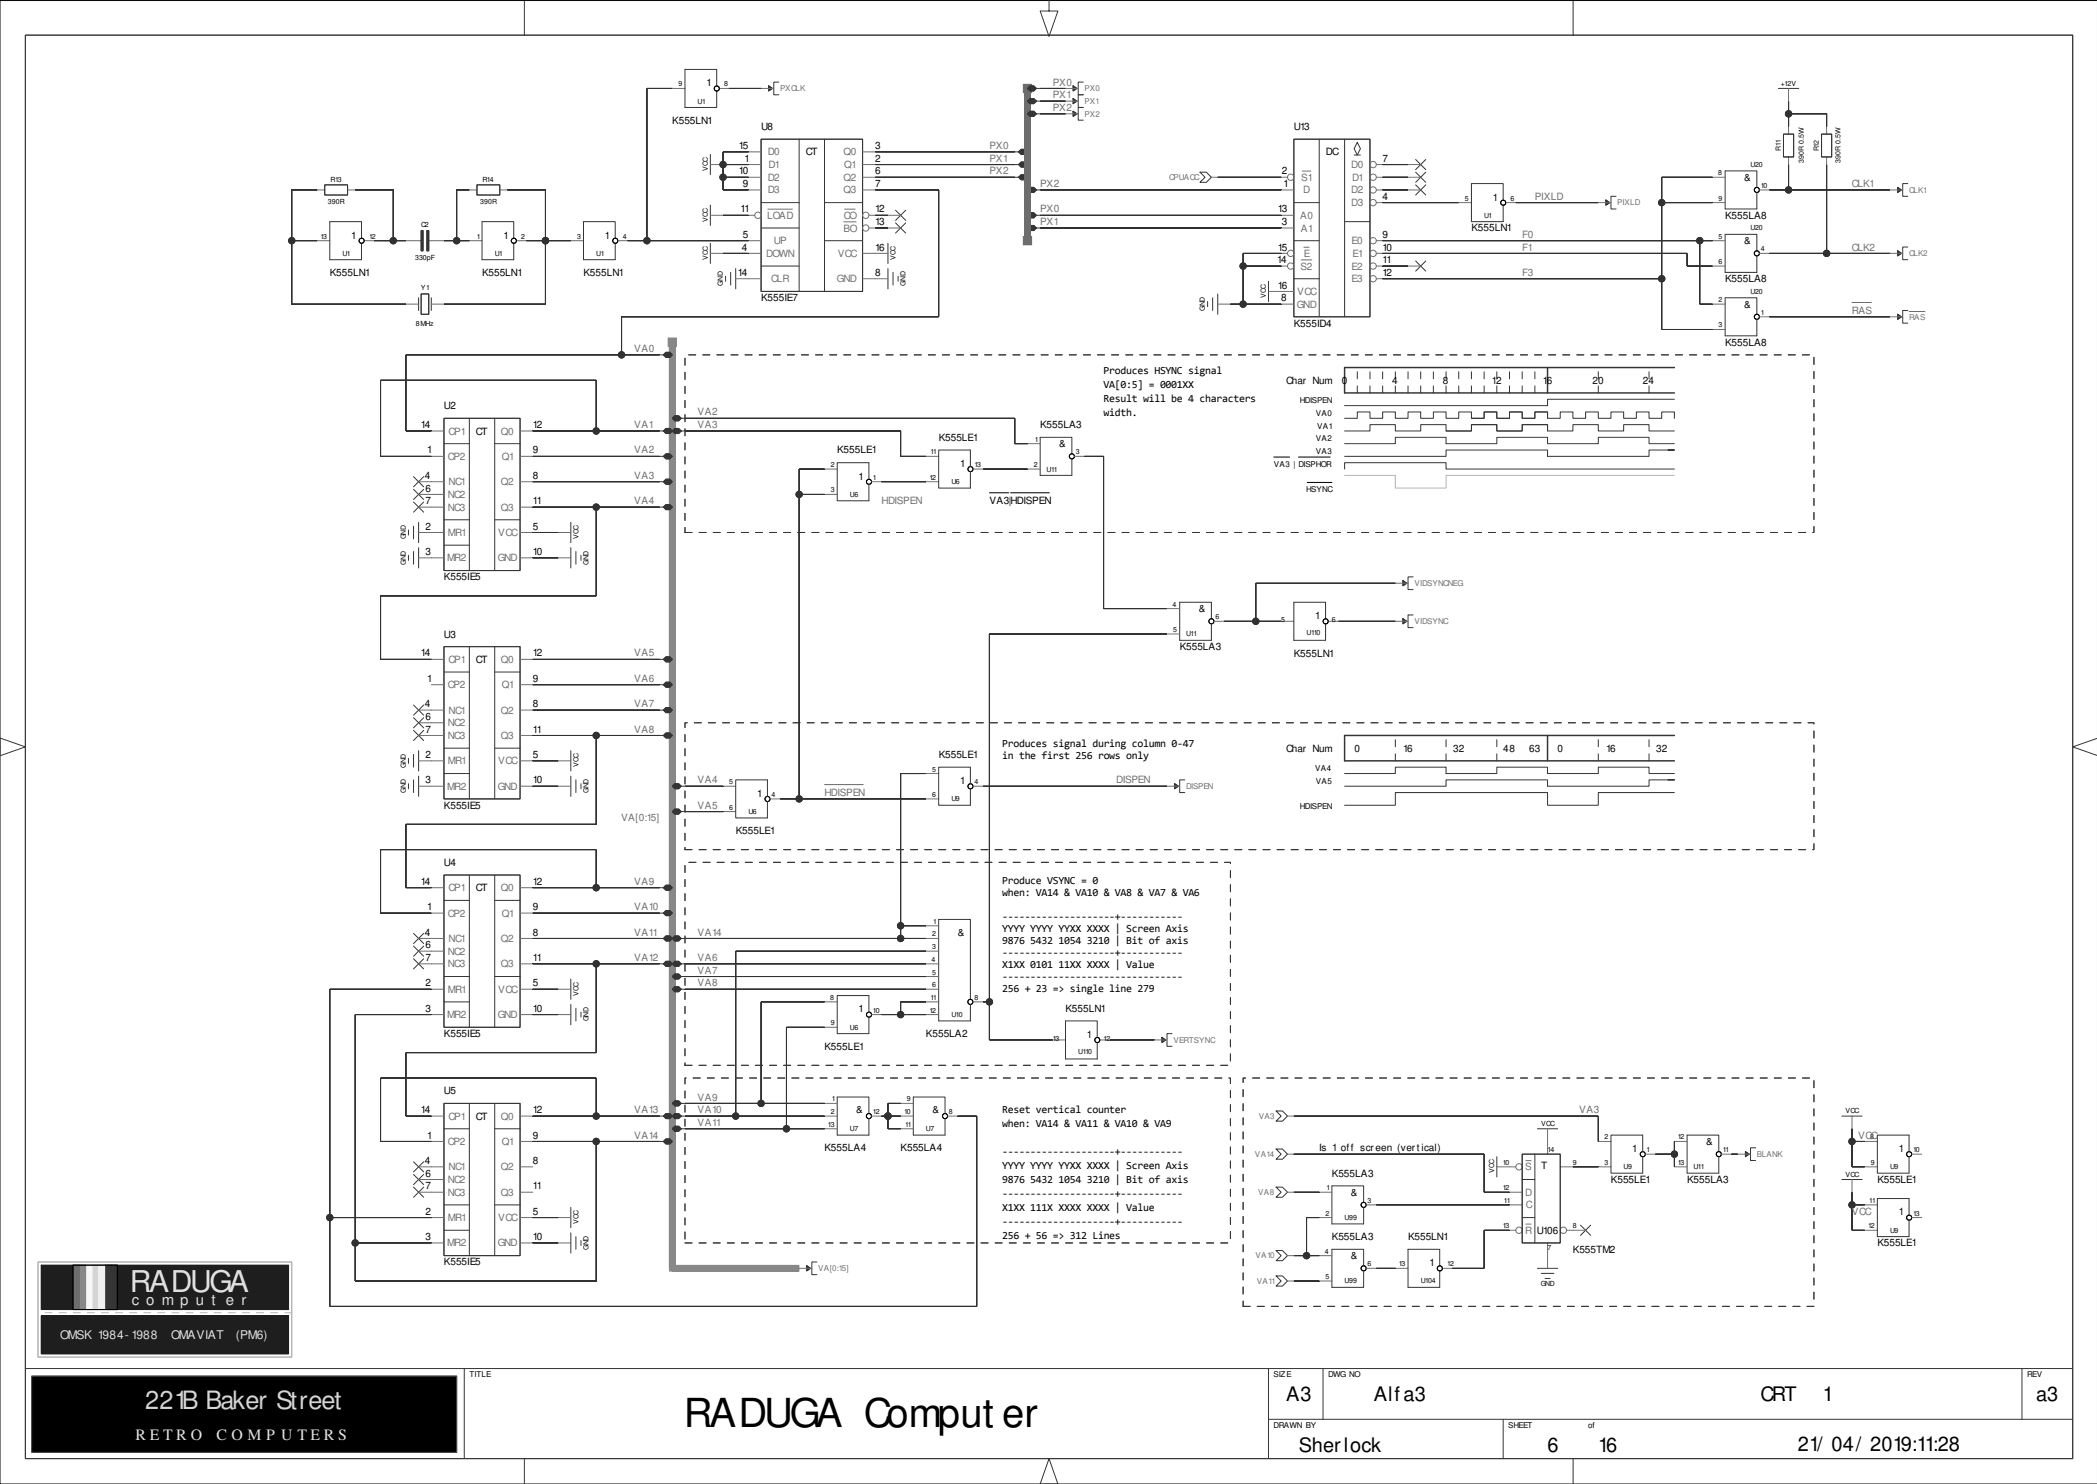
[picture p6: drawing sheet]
<svg xmlns="http://www.w3.org/2000/svg" width="420mm" height="297mm" viewBox="0 0 420 297" stroke-linecap="round" stroke-linejoin="round" font-family="sans-serif">
<defs><g id="words">
<text font-size="8" x="136.9" y="285.6">RADUGA Comput er</text>
<text font-size="6" fill="#e2e2e2" x="26" y="258.5">RADUGA</text>
<text font-size="5.1" fill="#d3d3d3" x="29" y="282">221B Baker Street</text>
<g font-size="4">
<text x="257.5" y="280.4">A3</text>
<text x="275" y="280.4">Alfa3</text>
<text x="352.4" y="280.4">CRT</text>
<text x="364.9" y="280.4">1</text>
<text x="407.6" y="280.4">a3</text>
<text x="260" y="290.6">Sherlock</text>
<text x="309.8" y="290.6">6</text>
<text x="320" y="290.6">16</text>
<text x="359.9" y="290.5">21/ 04/ 2019:11:28</text>
</g>
<g font-size="3.2" fill="#e2e2e2">
<text x="27.1" y="288.2">R E T R O</text>
<text x="43.3" y="288.2">C O M P U T E R S</text>
</g>
<text font-size="3" fill="#dfdfdf" x="26.4" y="261.3">c o m p u t e r</text>
<text font-size="2.4" fill="#dfdfdf" x="12" y="268">OMSK 1984- 1988</text>
<g font-size="2.4" fill="#e2e2e2">
<text x="34.3" y="268">OMAVIAT</text>
<text x="47.2" y="268">(PM6)</text>
</g>
<g font-size="2.2">
<text x="220.9" y="74.9">Produces HSYNC signal</text>
<text x="220.9" y="77.7">VA[0:5] = 0001XX</text>
<text x="220.9" y="80.5">Result will be 4 characters</text>
<text x="220.9" y="83.3">width.</text>
<text x="200.6" y="149.5">Produces signal during column 0-47</text>
<text x="200.6" y="151.9">in the first 256 rows only</text>
<text x="200.6" y="177">Produce VSYNC = 0</text>
<text x="200.6" y="179.4">when: VA14 &amp; VA10 &amp; VA8 &amp; VA7 &amp; VA6</text>
<text x="200.6" y="184.2">--------------------+-----------</text>
<text x="200.6" y="186.6">YYYY YYYY YYXX XXXX | Screen Axis</text>
<text x="200.6" y="189">9876 5432 1054 3210 | Bit of axis</text>
<text x="200.6" y="191.4">--------------------+-----------</text>
<text x="200.6" y="193.8">X1XX 0101 11XX XXXX | Value</text>
<text x="200.6" y="196.2">--------------------------------</text>
<text x="200.6" y="198.5">256 + 23 =&gt; single line 279</text>
<text x="200.6" y="222.7">Reset vertical counter</text>
<text x="200.6" y="225.5">when: VA14 &amp; VA11 &amp; VA10 &amp; VA9</text>
<text x="200.6" y="231.1">--------------------+-----------</text>
<text x="200.6" y="233.9">YYYY YYYY YYXX XXXX | Screen Axis</text>
<text x="200.6" y="236.7">9876 5432 1054 3210 | Bit of axis</text>
<text x="200.6" y="239.5">--------------------+-----------</text>
<text x="200.6" y="242.3">X1XX 111X XXXX XXXX | Value</text>
<text x="200.6" y="245.1">--------------------+-----------</text>
<text x="200.6" y="247.9">256 + 56 =&gt; 312 Lines</text>
</g>
<g font-size="2">
<text x="141.4" y="17.3">1</text>
<text x="134.6" y="24.7">K555LN1</text>
<text x="147.9" y="29.8">15</text>
<text x="152.4" y="26">U8</text>
<text x="175.2" y="29.8">3</text>
<text x="259" y="26">U13</text>
<text x="147.9" y="34.9">10</text>
<text x="149" y="32.4">1</text>
<text x="161.3" y="31.1">CT</text>
<text x="175.2" y="32.4">2</text>
<text x="175.2" y="34.9">6</text>
<text x="256.6" y="34.9">2</text>
<text x="265.4" y="31.1">DC</text>
<text x="276.8" y="32.4">7</text>
<text x="148.7" y="37.4">9</text>
<text x="175.2" y="37.4">7</text>
<text x="256.9" y="37.4">1</text>
<text x="276.8" y="40">4</text>
<text x="298.8" y="40.1">1</text>
<text x="349.2" y="36.2">&amp;</text>
<text x="70.3" y="47.8">1</text>
<text x="100.8" y="47.8">1</text>
<text x="121.1" y="47.8">1</text>
<text x="148.2" y="42.5">11</text>
<text x="148.7" y="47.6">5</text>
<text x="175.2" y="45.1">13</text>
<text x="175.2" y="42.5">12</text>
<text x="255.8" y="42.5">13</text>
<text x="256.6" y="45.1">3</text>
<text x="276.8" y="47.6">9</text>
<text x="294.6" y="46.3">K555LN1</text>
<text x="345.4" y="43.8">K555LA8</text>
<text x="148.5" y="50.1">4</text>
<text x="175.2" y="50.1">16</text>
<text x="255.7" y="52.7">14</text>
<text x="255.8" y="50.1">15</text>
<text x="276.8" y="52.7">11</text>
<text x="276.8" y="50.1">10</text>
<text x="349.2" y="48.9">&amp;</text>
<text x="66" y="55.2">K555LN1</text>
<text x="96.5" y="55.2">K555LN1</text>
<text x="116.8" y="55.2">K555LN1</text>
<text x="147.7" y="55.2">14</text>
<text x="175.2" y="55.2">8</text>
<text x="255.8" y="57.8">16</text>
<text x="276.8" y="55.2">12</text>
<text x="345.4" y="56.5">K555LA8</text>
<text x="152.4" y="60.3">K555IE7</text>
<text x="256.5" y="60.3">8</text>
<text x="259" y="65.4">K555ID4</text>
<text x="349.2" y="61.6">&amp;</text>
<text x="345.4" y="69.2">K555LA8</text>
<text x="257.5" y="76.8">Char Num</text>
<text x="268.6" y="76.8">0</text>
<text x="278.7" y="76.8">4</text>
<text x="288.8" y="76.8">8</text>
<text x="298.7" y="76.8">12</text>
<text x="308.8" y="76.8">16</text>
<text x="318.8" y="76.8">20</text>
<text x="328.9" y="76.8">24</text>
<text x="88.9" y="81.9">U2</text>
<text x="84.2" y="85.7">14</text>
<text x="95.3" y="87">CT</text>
<text x="106.7" y="85.7">12</text>
<text x="187.9" y="88.2">K555LE1</text>
<text x="208.2" y="85.7">K555LA3</text>
<text x="212" y="89.5">&amp;</text>
<text x="85.1" y="95.9">4</text>
<text x="85.5" y="90.8">1</text>
<text x="106.7" y="90.8">9</text>
<text x="106.7" y="95.9">8</text>
<text x="167.6" y="90.8">K555LE1</text>
<text x="192.2" y="93.5">1</text>
<text x="85.2" y="98.4">6</text>
<text x="85.2" y="100.9">7</text>
<text x="106.7" y="100.9">11</text>
<text x="171.9" y="96">1</text>
<text x="198.1" y="100.9">VA3|HDISPEN</text>
<text x="85.2" y="106">2</text>
<text x="106.7" y="106">5</text>
<text x="85.2" y="111.1">3</text>
<text x="106.7" y="111.1">10</text>
<text x="88.9" y="116.2">K555IE5</text>
<text x="240" y="122.5">&amp;</text>
<text x="263.3" y="123.9">1</text>
<text x="84.2" y="131.4">14</text>
<text x="88.9" y="127.6">U3</text>
<text x="106.7" y="131.4">12</text>
<text x="236.2" y="130.1">K555LA3</text>
<text x="259" y="131.6">K555LN1</text>
<text x="85.5" y="136.5">1</text>
<text x="95.3" y="132.7">CT</text>
<text x="106.7" y="136.5">9</text>
<text x="85.1" y="141.6">4</text>
<text x="106.7" y="141.6">8</text>
<text x="85.2" y="146.6">7</text>
<text x="85.2" y="144.1">6</text>
<text x="106.7" y="146.6">11</text>
<text x="85.2" y="151.7">2</text>
<text x="106.7" y="151.7">5</text>
<text x="187.9" y="151.7">K555LE1</text>
<text x="257.5" y="150.5">Char Num</text>
<text x="271.2" y="150.5">0</text>
<text x="280.9" y="150.5">16</text>
<text x="290.9" y="150.5">32</text>
<text x="300.9" y="150.5">48</text>
<text x="306.1" y="150.5">63</text>
<text x="311.8" y="150.5">0</text>
<text x="321.5" y="150.5">16</text>
<text x="331.5" y="150.5">32</text>
<text x="85.2" y="156.8">3</text>
<text x="88.9" y="161.9">K555IE5</text>
<text x="106.7" y="156.8">10</text>
<text x="151.6" y="159.5">1</text>
<text x="192.2" y="157">1</text>
<text x="147.3" y="167">K555LE1</text>
<text x="88.9" y="173.3">U4</text>
<text x="84.2" y="177.1">14</text>
<text x="95.3" y="178.4">CT</text>
<text x="106.7" y="177.1">12</text>
<text x="85.5" y="182.2">1</text>
<text x="106.7" y="182.2">9</text>
<text x="85.1" y="187.3">4</text>
<text x="85.2" y="189.8">6</text>
<text x="106.7" y="187.3">8</text>
<text x="191.7" y="187.3">&amp;</text>
<text x="85.2" y="192.3">7</text>
<text x="85.2" y="197.4">2</text>
<text x="106.7" y="192.3">11</text>
<text x="106.7" y="197.4">5</text>
<text x="85.2" y="202.5">3</text>
<text x="106.7" y="202.5">10</text>
<text x="171.9" y="202.7">1</text>
<text x="213.3" y="202.7">K555LN1</text>
<text x="88.9" y="207.6">K555IE5</text>
<text x="185.4" y="207.6">K555LA2</text>
<text x="217.6" y="207.7">1</text>
<text x="165.1" y="210.1">K555LE1</text>
<text x="88.9" y="219">U5</text>
<text x="84.2" y="222.8">14</text>
<text x="85.5" y="227.9">1</text>
<text x="95.3" y="224.1">CT</text>
<text x="106.7" y="222.8">12</text>
<text x="106.7" y="227.9">9</text>
<text x="171.4" y="222.8">&amp;</text>
<text x="186.6" y="222.8">&amp;</text>
<text x="85.1" y="233">4</text>
<text x="106.7" y="233">8</text>
<text x="165.1" y="230.4">K555LA4</text>
<text x="180.3" y="230.4">K555LA4</text>
<text x="264.1" y="230.4">Is 1 off screen (vert ical)</text>
<text x="308.5" y="233.9">T</text>
<text x="326.8" y="230.6">1</text>
<text x="341.6" y="229.2">&amp;</text>
<text x="380.1" y="230.6">1</text>
<text x="85.2" y="235.5">6</text>
<text x="85.2" y="238.1">7</text>
<text x="106.7" y="238.1">11</text>
<text x="266.6" y="235.5">K555LA3</text>
<text x="270.4" y="239.3">&amp;</text>
<text x="322.5" y="236.8">K555LE1</text>
<text x="337.7" y="236.8">K555LA3</text>
<text x="375.8" y="236.8">K555LE1</text>
<text x="85.2" y="243.1">2</text>
<text x="106.7" y="243.1">5</text>
<text x="380.1" y="243.3">1</text>
<text x="85.2" y="248.2">3</text>
<text x="106.7" y="248.2">10</text>
<text x="266.6" y="248.2">K555LA3</text>
<text x="281.9" y="248.2">K555LN1</text>
<text x="307.6" y="247">U106</text>
<text x="314.9" y="250.8">K555TM2</text>
<text x="375.8" y="249.5">K555LE1</text>
<text x="88.9" y="253.3">K555IE5</text>
<text x="270.4" y="252">&amp;</text>
<text x="286.2" y="253.4">1</text>
</g>
<g font-size="2" fill="#6f6f6f">
<text x="210.8" y="17.1">PX0</text>
<text x="210.8" y="19.7">PX1</text>
<text x="210.8" y="22.2">PX2</text>
<text x="198.1" y="29.8">PX0</text>
<text x="153.7" y="31.1">D0</text>
<text x="153.9" y="33.6">D1</text>
<text x="168.9" y="31.1">Q0</text>
<text x="169" y="33.6">Q1</text>
<text x="198.1" y="32.4">PX1</text>
<text x="198.1" y="34.9">PX2</text>
<text x="270.5" y="33.6">D0</text>
<text x="153.7" y="36.2">D2</text>
<text x="153.7" y="38.7">D3</text>
<text x="168.9" y="36.2">Q2</text>
<text x="168.9" y="38.7">Q3</text>
<text x="208.2" y="37.4">PX2</text>
<text x="260.5" y="36.2">S1</text>
<text x="260.9" y="38.7">D</text>
<text x="270.5" y="38.7">D2</text>
<text x="270.5" y="41.3">D3</text>
<text x="270.7" y="36.2">D1</text>
<text x="307.3" y="40">PIXLD</text>
<text x="370.8" y="37.4">CLK1</text>
<text x="153.6" y="43.8">LOAD</text>
<text x="168.9" y="46.3">BO</text>
<text x="168.9" y="43.8">CO</text>
<text x="208.2" y="42.5">PX0</text>
<text x="208.2" y="45.1">PX1</text>
<text x="260.3" y="43.8">A0</text>
<text x="260.4" y="46.3">A1</text>
<text x="304.7" y="47.6">F0</text>
<text x="153.4" y="51.4">DOWN</text>
<text x="154.9" y="48.9">UP</text>
<text x="167.7" y="51.4">VCC</text>
<text x="260.4" y="54">S2</text>
<text x="261" y="51.4">E</text>
<text x="270.6" y="48.9">E0</text>
<text x="270.6" y="54">E2</text>
<text x="270.8" y="51.4">E1</text>
<text x="304.7" y="50.1">F1</text>
<text x="370.8" y="50.1">CLK2</text>
<text x="154.4" y="56.5">CLR</text>
<text x="167.5" y="56.5">GND</text>
<text x="259.7" y="59">VCC</text>
<text x="270.6" y="56.5">E3</text>
<text x="304.7" y="55.2">F3</text>
<text x="259.6" y="61.6">GND</text>
<text x="370.8" y="62.8">RAS</text>
<text x="127" y="70.5">VA0</text>
<text x="139.7" y="83.2">VA2</text>
<text x="89.8" y="87">CP1</text>
<text x="100.3" y="87">Q0</text>
<text x="127" y="85.7">VA1</text>
<text x="139.7" y="85.7">VA3</text>
<text x="89.6" y="92.1">CP2</text>
<text x="100.4" y="92.1">Q1</text>
<text x="127" y="90.8">VA2</text>
<text x="127" y="95.9">VA3</text>
<text x="89.6" y="99.7">NC2</text>
<text x="89.8" y="97.1">NC1</text>
<text x="100.3" y="97.1">Q2</text>
<text x="127" y="100.9">VA4</text>
<text x="176.5" y="100.9">HDISPEN</text>
<text x="89.6" y="107.3">MR1</text>
<text x="89.6" y="102.2">NC3</text>
<text x="99.7" y="107.3">VCC</text>
<text x="100.3" y="102.2">Q3</text>
<text x="89.5" y="112.4">MR2</text>
<text x="99.6" y="112.4">GND</text>
<text x="127" y="131.4">VA5</text>
<text x="89.6" y="137.8">CP2</text>
<text x="89.8" y="132.7">CP1</text>
<text x="100.3" y="132.7">Q0</text>
<text x="100.4" y="137.8">Q1</text>
<text x="127" y="136.5">VA6</text>
<text x="89.8" y="142.8">NC1</text>
<text x="100.3" y="142.8">Q2</text>
<text x="127" y="141.6">VA7</text>
<text x="89.6" y="145.4">NC2</text>
<text x="89.6" y="147.9">NC3</text>
<text x="100.3" y="147.9">Q3</text>
<text x="127" y="146.6">VA8</text>
<text x="89.6" y="153">MR1</text>
<text x="99.7" y="153">VCC</text>
<text x="89.5" y="158.1">MR2</text>
<text x="99.6" y="158.1">GND</text>
<text x="139.7" y="156.8">VA4</text>
<text x="139.7" y="161.9">VA5</text>
<text x="165.1" y="159.3">HDISPEN</text>
<text x="223.5" y="156.8">DISPEN</text>
<text x="124.3" y="164.4">VA[0:15]</text>
<text x="89.8" y="178.4">CP1</text>
<text x="100.3" y="178.4">Q0</text>
<text x="127" y="177.1">VA9</text>
<text x="89.6" y="183.5">CP2</text>
<text x="100.4" y="183.5">Q1</text>
<text x="127" y="182.2">VA10</text>
<text x="89.6" y="191.1">NC2</text>
<text x="89.8" y="188.6">NC1</text>
<text x="100.3" y="188.6">Q2</text>
<text x="127" y="187.3">VA11</text>
<text x="139.7" y="187.3">VA14</text>
<text x="89.6" y="193.6">NC3</text>
<text x="100.3" y="193.6">Q3</text>
<text x="127" y="192.3">VA12</text>
<text x="139.7" y="194.9">VA7</text>
<text x="139.7" y="192.3">VA6</text>
<text x="139.7" y="197.4">VA8</text>
<text x="89.5" y="203.8">MR2</text>
<text x="89.6" y="198.7">MR1</text>
<text x="99.6" y="203.8">GND</text>
<text x="99.7" y="198.7">VCC</text>
<text x="139.7" y="220.3">VA9</text>
<text x="89.8" y="224.1">CP1</text>
<text x="100.3" y="224.1">Q0</text>
<text x="127" y="222.8">VA13</text>
<text x="127" y="227.9">VA14</text>
<text x="139.7" y="222.8">VA10</text>
<text x="139.7" y="225.4">VA11</text>
<text x="316.2" y="222.8">VA3</text>
<text x="372" y="227.9">VCC</text>
<text x="89.6" y="229.2">CP2</text>
<text x="100.4" y="229.2">Q1</text>
<text x="89.6" y="236.8">NC2</text>
<text x="89.6" y="239.3">NC3</text>
<text x="89.8" y="234.3">NC1</text>
<text x="100.3" y="234.3">Q2</text>
<text x="100.3" y="239.3">Q3</text>
<text x="305.4" y="239.3">D</text>
<text x="305.4" y="234.3">S</text>
<text x="89.6" y="244.4">MR1</text>
<text x="99.7" y="244.4">VCC</text>
<text x="305.4" y="241.9">C</text>
<text x="370.8" y="243.1">VCC</text>
<text x="89.5" y="249.5">MR2</text>
<text x="99.6" y="249.5">GND</text>
<text x="305.4" y="247">R</text>
</g>
<g font-size="1.6" fill="#6f6f6f">
<text x="156.2" y="18.3">PXCLK</text>
<text x="217.1" y="23.3">PX2</text>
<text x="217.1" y="20.8">PX1</text>
<text x="217.1" y="18.3">PX0</text>
<text x="234.1" y="36">CPUACC</text>
<text x="323.8" y="41.1">PIXLD</text>
<text x="382.2" y="38.6">CLK1</text>
<text x="382.2" y="51.3">CLK2</text>
<text x="382.2" y="64">RAS</text>
<text x="283.1" y="117.3">VIDSYNCNEG</text>
<text x="283.1" y="124.9">VIDSYNC</text>
<text x="237.4" y="157.9">DISPEN</text>
<text x="234.9" y="208.7">VERTSYNC</text>
<text x="252" y="224">VA3</text>
<text x="251.2" y="231.6">VA14</text>
<text x="351.7" y="231.6">BLANK</text>
<text x="251.9" y="239.2">VA8</text>
<text x="251.3" y="251.9">VA10</text>
<text x="163.8" y="254.4">VA[0:15]</text>
<text x="251.6" y="257">VA11</text>
</g>
<g font-size="1.6">
<text x="260.2" y="80.7">HDISPEN</text>
<text x="263.4" y="83.3">VA0</text>
<text x="263.4" y="88.3">VA2</text>
<text x="263.7" y="85.8">VA1</text>
<text x="255" y="93.4">VA3 | DISPHOR</text>
<text x="263.4" y="90.9">VA3</text>
<text x="261.5" y="98.5">HSYNC</text>
<text x="263.3" y="154.4">VA4</text>
<text x="260.2" y="162">HDISPEN</text>
<text x="263.4" y="156.9">VA5</text>
<text x="94" y="275.6">TITLE</text>
<text x="255" y="275.6">SIZE</text>
<text x="265.9" y="275.6">DWG NO</text>
<text x="405.8" y="275.6">REV</text>
<text x="255" y="285.8">DRAWN BY</text>
<text x="301.9" y="285.8">SHEET</text>
<text x="317.9" y="285.8">of</text>
</g>
<g font-size="1.4">
<text x="135.8" y="17.3">9</text>
<text x="145" y="17.3">8</text>
<text x="356.5" y="17.2">+12V</text>
<text x="139.7" y="20.7">U1</text>
<text x="141.7" y="34.2" transform="rotate(-90 141.7 34.2)">VCC</text>
<text x="344" y="35.1">8</text>
<text x="350.4" y="33.4">U20</text>
<text x="356.5" y="30.1" transform="rotate(-90 356.5 30.1)">R11</text>
<text x="361.1" y="32.7" transform="rotate(-90 361.1 32.7)">390R 0.5W</text>
<text x="364.1" y="30.3" transform="rotate(-90 364.1 30.3)">R12</text>
<text x="368.5" y="32.7" transform="rotate(-90 368.5 32.7)">390R 0.5W</text>
<text x="65.7" y="40.8">390R</text>
<text x="66.2" y="36.5">R13</text>
<text x="96.1" y="40.8">390R</text>
<text x="96.6" y="36.5">R14</text>
<text x="293.3" y="40.2">5</text>
<text x="302.4" y="40.2">6</text>
<text x="344.1" y="40.2">9</text>
<text x="352.5" y="37.6">10</text>
<text x="64.2" y="47.8">13</text>
<text x="73.9" y="47.8">12</text>
<text x="84.3" y="45.4">C2</text>
<text x="95.4" y="47.8">1</text>
<text x="104.3" y="47.8">2</text>
<text x="115.5" y="47.8">3</text>
<text x="124.7" y="47.8">4</text>
<text x="141.7" y="44.4" transform="rotate(-90 141.7 44.4)">VCC</text>
<text x="297.1" y="43.6">U1</text>
<text x="344.1" y="47.8">5</text>
<text x="350.4" y="46.1">U20</text>
<text x="68.6" y="51.2">U1</text>
<text x="83.1" y="52">330pF</text>
<text x="99" y="51.2">U1</text>
<text x="119.4" y="51.2">U1</text>
<text x="141.7" y="52" transform="rotate(-90 141.7 52)">VCC</text>
<text x="179.3" y="52" transform="rotate(-90 179.3 52)">VCC</text>
<text x="344.1" y="52.9">6</text>
<text x="352.5" y="50.3">4</text>
<text x="84.3" y="58.1">Y1</text>
<text x="144.7" y="57.1" transform="rotate(-90 144.7 57.1)">GND</text>
<text x="181.3" y="57.1" transform="rotate(-90 181.3 57.1)">GND</text>
<text x="253.4" y="59.6" transform="rotate(-90 253.4 59.6)">VCC</text>
<text x="350.4" y="58.8">U20</text>
<text x="83.3" y="65.2">8MHz</text>
<text x="241.2" y="62.2" transform="rotate(-90 241.2 62.2)">GND</text>
<text x="344.1" y="60.5">2</text>
<text x="344.1" y="65.6">3</text>
<text x="352.5" y="63">1</text>
<text x="207.2" y="88.4">1</text>
<text x="166.3" y="93.5">2</text>
<text x="186.3" y="90.9">11</text>
<text x="195.1" y="93.5">13</text>
<text x="206.9" y="93.5">2</text>
<text x="209.5" y="94.4">U11</text>
<text x="215.4" y="90.9">3</text>
<text x="166.3" y="98.6">3</text>
<text x="170.1" y="99.5">U6</text>
<text x="174.7" y="96">1</text>
<text x="186.1" y="96">12</text>
<text x="190.5" y="96.9">U6</text>
<text x="81.2" y="107.9" transform="rotate(-90 81.2 107.9)">GND</text>
<text x="115.8" y="107.9" transform="rotate(-90 115.8 107.9)">VCC</text>
<text x="81.2" y="113" transform="rotate(-90 81.2 113)">GND</text>
<text x="117.8" y="113" transform="rotate(-90 117.8 113)">GND</text>
<text x="234.8" y="121.4">4</text>
<text x="243.3" y="124">6</text>
<text x="256.5" y="124.6">5</text>
<text x="266.6" y="124.6">6</text>
<text x="234.9" y="126.5">5</text>
<text x="237.4" y="127.4">U11</text>
<text x="261.6" y="127.1">U110</text>
<text x="81.2" y="153.6" transform="rotate(-90 81.2 153.6)">GND</text>
<text x="115.8" y="153.6" transform="rotate(-90 115.8 153.6)">VCC</text>
<text x="186.6" y="154.4">5</text>
<text x="81.2" y="158.7" transform="rotate(-90 81.2 158.7)">GND</text>
<text x="117.8" y="158.7" transform="rotate(-90 117.8 158.7)">GND</text>
<text x="146" y="157">5</text>
<text x="154.4" y="159.5">4</text>
<text x="186.6" y="159.5">6</text>
<text x="190.5" y="160.4">U9</text>
<text x="195.1" y="157">4</text>
<text x="146" y="162">6</text>
<text x="149.8" y="162.9">U6</text>
<text x="186.8" y="184.9">1</text>
<text x="186.6" y="187.4">2</text>
<text x="186.6" y="190">3</text>
<text x="186.5" y="192.5">4</text>
<text x="186.6" y="195.1">5</text>
<text x="186.6" y="197.6">6</text>
<text x="115.8" y="199.3" transform="rotate(-90 115.8 199.3)">VCC</text>
<text x="166.2" y="200.1">8</text>
<text x="174.7" y="202.7">10</text>
<text x="186.1" y="202.7">12</text>
<text x="186.3" y="200.1">11</text>
<text x="190.5" y="203.6">U10</text>
<text x="195.1" y="200.1">8</text>
<text x="117.8" y="204.4" transform="rotate(-90 117.8 204.4)">GND</text>
<text x="166.3" y="205.2">9</text>
<text x="170.1" y="206.1">U6</text>
<text x="210.8" y="208.4">13</text>
<text x="220.9" y="208.4">12</text>
<text x="215.9" y="210.9">U110</text>
<text x="166.5" y="220.5">1</text>
<text x="181.5" y="220.5">9</text>
<text x="165.7" y="225.5">13</text>
<text x="166.3" y="223">2</text>
<text x="170.1" y="226.4">U7</text>
<text x="174.7" y="223">12</text>
<text x="181" y="223">10</text>
<text x="181.2" y="225.5">11</text>
<text x="185.4" y="226.4">U7</text>
<text x="190" y="223">8</text>
<text x="308.5" y="225.4">VCC</text>
<text x="369.5" y="222.9">VCC</text>
<text x="300.8" y="233.2">10</text>
<text x="309.8" y="230.6">14</text>
<text x="314.9" y="233.2">9</text>
<text x="321.2" y="228.1">2</text>
<text x="321.2" y="233.2">3</text>
<text x="329.6" y="230.6">1</text>
<text x="335.9" y="233.2">13</text>
<text x="335.9" y="228.1">12</text>
<text x="344.9" y="230.6">11</text>
<text x="374.4" y="228.1">8</text>
<text x="374.5" y="233.2">9</text>
<text x="383" y="230.6">10</text>
<text x="265.6" y="238.2">1</text>
<text x="299.1" y="234.8" transform="rotate(-90 299.1 234.8)">VCC</text>
<text x="300.8" y="238.2">12</text>
<text x="325" y="234">U9</text>
<text x="339" y="234">U11</text>
<text x="369.5" y="235.6">VCC</text>
<text x="378.4" y="234">U9</text>
<text x="115.8" y="245" transform="rotate(-90 115.8 245)">VCC</text>
<text x="265.3" y="243.3">2</text>
<text x="269.2" y="244.2">U99</text>
<text x="273.8" y="240.8">3</text>
<text x="300.8" y="245.8">13</text>
<text x="301.1" y="240.8">11</text>
<text x="314.9" y="245.8">8</text>
<text x="374" y="245.8">12</text>
<text x="374.2" y="240.8">11</text>
<text x="383" y="243.3">13</text>
<text x="117.8" y="250.1" transform="rotate(-90 117.8 250.1)">GND</text>
<text x="265.2" y="250.9">4</text>
<text x="309.8" y="250.3">7</text>
<text x="378.4" y="246.7">U9</text>
<text x="265.3" y="256">5</text>
<text x="269.2" y="256.9">U99</text>
<text x="273.8" y="253.5">6</text>
<text x="280" y="253.5">13</text>
<text x="284.4" y="256.9">U104</text>
<text x="289.7" y="253.5">12</text>
<text x="308.5" y="257.4">GND</text>
</g>
</g></defs>
<g fill="none" stroke="#000" stroke-width=".2">
<path d="M419.9 .1h-419.9v296.9h419.9M76.2 48.2h.1M106.7 48.2h.1M127 48.2h.1"/>
<circle cx="72.4" cy="48.2" r=".51"/>
<circle cx="102.9" cy="48.2" r=".51"/>
<circle cx="123.2" cy="48.2" r=".51"/>
</g>
<g fill="none" stroke="#6f6f6f" stroke-width=".2">
<path d="M63.5 38h1.5M69.6 38h1.5M94 38h1.5M100.1 38h1.5M63.5 48.2h2.5M73.1 48.2h1.8M81.3 48.2h3M85.8 48.2h3.1M94 48.2h2.5M103.6 48.2h1.8M114.3 48.2h2.5M123.9 48.2h1.8"/>
<path d="M81.3 60.9h2.5M86.3 60.9h2.6"/>
</g>
<path d="M84.5 46.1v4.1M85.6 46.1v4.1" fill="none" stroke="#353535" stroke-width=".38"/>
<path d="M65 37h4.6v2h-4.6zM95.5 37h4.6v2h-4.6zM72.4 47.7v-3.3h-6.4v7.6h6.4v-3.3M83.8 59.6v2.5M84.3 46.1h.4v4.1h-.4zM84.3 58.8h1.5v4.1h-1.5zM85.5 46.1h.3v4.1h-.3zM86.3 59.6v2.5M102.8 47.7v-3.3h-6.3v7.6h6.3v-3.3M123.2 47.7v-3.3h-6.4v7.6h6.4v-3.3" fill="none" stroke="#353535" stroke-width=".2"/>
<path d="M58.4 38v10.2zM58.4 38v22.9M58.4 48.2v12.7z" fill="none" stroke="#313131" stroke-width=".2"/>
<path d="M58.4 38h5.1z" fill-rule="evenodd" fill="#313131"/>
<path d="M58.4 38h5.1zM58.4 38h5.1" fill="none" stroke="#313131" stroke-width=".2"/>
<path d="M58.4 48.2h5.1z" fill-rule="evenodd" fill="#313131"/>
<path d="M58.4 48.2h5.1zM58.4 48.2h5.1" fill="none" stroke="#313131" stroke-width=".2"/>
<path d="M58.4 60.9h22.9z" fill-rule="evenodd" fill="#313131"/>
<path d="M58.4 60.9h22.9zM58.4 60.9h22.9" fill="none" stroke="#313131" stroke-width=".2"/>
<circle cx="58.4" cy="48.2" r=".63" fill="#313131"/>
<circle cx="58.4" cy="48.2" r=".63" fill="none" stroke="#313131" stroke-width=".2"/>
<path d="M78.7 48.2h2.6z" fill-rule="evenodd" fill="#313131"/>
<path d="M78.7 48.2h2.6zM78.7 48.2h2.6" fill="none" stroke="#313131" stroke-width=".2"/>
<path d="M74.9 48.2h3.8z" fill-rule="evenodd" fill="#313131"/>
<path d="M78.7 38v10.2zM78.7 38v10.2M74.9 48.2h3.8zM74.9 48.2h3.8" fill="none" stroke="#313131" stroke-width=".2"/>
<path d="M71.1 38h7.6z" fill-rule="evenodd" fill="#313131"/>
<path d="M71.1 38h7.6zM71.1 38h7.6" fill="none" stroke="#313131" stroke-width=".2"/>
<circle cx="78.7" cy="48.2" r=".63" fill="#313131"/>
<circle cx="78.7" cy="48.2" r=".63" fill="none" stroke="#313131" stroke-width=".2"/>
<path d="M91.4 48.2h2.6z" fill-rule="evenodd" fill="#313131"/>
<path d="M91.4 48.2h2.6zM91.4 48.2h2.6" fill="none" stroke="#313131" stroke-width=".2"/>
<path d="M91.4 38h2.6z" fill-rule="evenodd" fill="#313131"/>
<path d="M91.4 38h2.6zM91.4 38v10.2zM91.4 38h2.6M91.4 38v10.2" fill="none" stroke="#313131" stroke-width=".2"/>
<path d="M88.9 48.2h2.5z" fill-rule="evenodd" fill="#313131"/>
<path d="M88.9 48.2h2.5zM88.9 48.2h2.5" fill="none" stroke="#313131" stroke-width=".2"/>
<circle cx="91.4" cy="48.2" r=".63" fill="#313131"/>
<circle cx="91.4" cy="48.2" r=".63" fill="none" stroke="#313131" stroke-width=".2"/>
<path d="M109.2 48.2h.1" fill="none" stroke="#313131" stroke-width=".2"/>
<path d="M109.2 48.2h5.1z" fill-rule="evenodd" fill="#313131"/>
<path d="M109.2 48.2h5.1zM109.2 48.2h5.1" fill="none" stroke="#313131" stroke-width=".2"/>
<path d="M105.4 48.2h3.8z" fill-rule="evenodd" fill="#313131"/>
<path d="M109.2 38v10.2zM109.2 38v22.9M105.4 48.2h3.8zM105.4 48.2h3.8M109.2 48.2v12.7z" fill="none" stroke="#313131" stroke-width=".2"/>
<path d="M101.6 38h7.6z" fill-rule="evenodd" fill="#313131"/>
<path d="M101.6 38h7.6zM101.6 38h7.6" fill="none" stroke="#313131" stroke-width=".2"/>
<path d="M88.9 60.9h20.3z" fill-rule="evenodd" fill="#313131"/>
<path d="M88.9 60.9h20.3zM88.9 60.9h20.3" fill="none" stroke="#313131" stroke-width=".2"/>
<circle cx="109.2" cy="48.2" r=".63" fill="#313131"/>
<circle cx="109.2" cy="48.2" r=".63" fill="none" stroke="#313131" stroke-width=".2"/>
<circle cx="109.2" cy="48.2" r=".63" fill="#313131"/>
<circle cx="109.2" cy="48.2" r=".63" fill="none" stroke="#313131" stroke-width=".2"/>
<g fill="none" stroke="#353535" stroke-width=".2">
<path d="M142.2 30.9v4.1M152.4 27.9h20.3v30.4h-20.3zM160 27.9v30.4M165.1 27.9v30.4M142.2 41.1v4M142.2 48.7v4M145.3 55.3v1M146.3 54.5v2.6M147.3 53.8v4M152.4 53.3h7.6M152.4 40.6h7.6M152.4 45.6h7.6"/>
<path d="M165.1 48.2h7.6M165.1 40.6h7.6M177.8 48.7v4M177.8 53.8v4M178.8 54.5v2.6M179.3 42.1l2 2M179.3 44.6l2 2.1M179.8 55.3v1M181.3 44.6l-2 2.1M181.3 42.1l-2 2M82.8 97.9l2 2.1M82.8 95.4l2 2"/>
<path d="M84.8 97.9l-2 2.1M84.8 95.4l-2 2M88.9 83.7h15.2v30.5h-15.2zM88.9 88.8h5.1M94 83.7v30.5M99 83.7v30.5M99 88.8h5.1M81.8 106.1v1M81.8 111.2v1M82.8 105.3v2.6M82.8 110.4v2.5M82.8 100.5l2 2"/>
<path d="M83.8 104.6v4M83.8 109.6v4.1M84.8 100.5l-2 2M88.9 104h5.1M88.9 109.1h5.1M99 104h5.1M114.3 104.6v4M114.3 109.6v4.1M115.3 110.4v2.5M116.3 111.2v1M88.9 129.4h15.2v30.5h-15.2zM88.9 134.5h5.1"/>
<path d="M94 129.4v30.5M99 129.4v30.5M99 134.5h5.1M81.8 151.8v1M81.8 156.9v1M82.8 151v2.6M82.8 156.1v2.5M82.8 146.2l2 2M82.8 143.7l2 2M82.8 141.1l2 2M83.8 150.3v4M83.8 155.3v4.1"/>
<path d="M84.8 146.2l-2 2M84.8 143.7l-2 2M84.8 141.1l-2 2M88.9 149.8h5.1M88.9 154.8h5.1M99 149.8h5.1M114.3 150.3v4M114.3 155.3v4.1M115.3 156.1v2.5M116.3 156.9v1M88.9 175.1h15.2v30.5h-15.2zM94 175.1v30.5"/>
<path d="M99 175.1v30.5M82.8 186.8l2 2.1M82.8 191.9l2 2M82.8 189.4l2 2M84.8 186.8l-2 2.1M84.8 191.9l-2 2M84.8 189.4l-2 2M88.9 195.5h5.1M88.9 180.2h5.1M99 195.5h5.1M99 180.2h5.1M114.3 196v4"/>
<path d="M88.9 200.5h5.1M114.3 201v4.1M115.3 201.8v2.6M116.3 202.6v1M174 202.6v-3.3h-6.4v7.6h6.4v-3.3M194.3 200v-16h-6.4v20.4h6.4v-3.4M82.8 232.5l2 2.1M82.8 235.1l2 2M82.8 237.6l2 2M84.8 232.5l-2 2.1M84.8 235.1l-2 2M84.8 237.6l-2 2"/>
<path d="M88.9 220.9h15.2v30.4h-15.2zM88.9 225.9h5.1M94 220.9v30.4M99 220.9v30.4M99 225.9h5.1M174 222.9v-3.3h-6.4v7.6h6.4v-3.3M189.2 222.9v-3.3h-6.4v7.6h6.4v-3.3M88.9 241.2h5.1M88.9 246.3h5.1M99 241.2h5.1M114.3 241.7v4M114.3 246.8v4"/>
<path d="M115.3 247.5v2.6M116.3 248.3v1"/>
</g>
<g fill="none" stroke="#6f6f6f" stroke-width=".2">
<path d="M142.2 32.9h2.5M149.8 32.9h2.6M149.8 35.5h2.6M149.8 38h2.6M149.8 30.4h2.6M172.7 32.9h2.5M172.7 35.5h2.5M172.7 38h2.5M172.7 30.4h2.5M203.2 35.5h.1M142.2 50.7h2.5M142.2 43.1h2.5"/>
<path d="M147.3 55.8h5.1M149.8 50.7h2.6M149.8 43.1h1.3M149.8 48.2h2.6M153.7 41.9h4.9M168.9 44.4h2.5M169.1 41.9h2.1M172.7 50.7h5.1M172.7 55.8h5.1M174 43.1h1.2M174 45.6h1.2M177.8 43.1h2.5"/>
<path d="M177.8 45.6h2.5M83.8 96.4h5.1M83.8 99h5.1M86.3 86.3h2.6M86.3 91.3h2.6M104.1 86.3h2.6M104.1 91.3h2.6M104.1 96.4h2.6M83.8 106.6h5.1M83.8 111.7h5.1M83.8 101.5h5.1M104.1 106.6h2.6"/>
<path d="M104.1 111.7h2.6M104.1 101.5h2.6M111.7 106.6h2.6M111.7 111.7h2.6M86.3 132h2.6M86.3 137.1h2.6M104.1 132h2.6M104.1 137.1h2.6M83.8 152.3h5.1M83.8 157.4h5.1M83.8 142.1h5.1M83.8 147.2h5.1"/>
<path d="M83.8 144.7h5.1M104.1 152.3h2.6M104.1 157.4h2.6M104.1 142.1h2.6M104.1 147.2h2.6M111.7 152.3h2.6M111.7 157.4h2.6M86.3 177.7h2.6M104.1 177.7h2.6M83.8 187.8h5.1M83.8 192.9h5.1M83.8 190.4h5.1"/>
<path d="M86.3 182.8h2.6M86.3 198h2.6M104.1 182.8h2.6M104.1 198h2.6M104.1 187.8h2.6M104.1 192.9h2.6M111.7 198h2.6M185.4 198h2.5M185.4 187.8h2.5M185.4 192.9h2.5M185.4 190.4h2.5M185.4 185.3h2.5"/>
<path d="M185.4 195.5h2.5M86.3 203.1h2.6M104.1 203.1h2.6M111.7 203.1h2.6M165.1 200.5h2.5M165.1 205.6h2.5M174.5 203.1h2M185.4 203.1h2.5M185.4 200.5h2.5M194.8 200.5h2M83.8 233.6h5.1M83.8 238.6h5.1"/>
<path d="M83.8 236.1h5.1M86.3 223.4h2.6M86.3 228.5h2.6M104.1 223.4h2.6M104.1 228.5h2.6M104.1 233.6h2.6M104.1 238.6h2.6M165.1 223.4h2.5M165.1 220.9h2.5M165.1 225.9h2.5M174.5 223.4h2M180.3 223.4h2.5"/>
<path d="M180.3 220.9h2.5M180.3 225.9h2.5M189.7 223.4h2M86.3 243.7h2.6M86.3 248.8h2.6M104.1 243.7h2.6M104.1 248.8h2.6M111.7 243.7h2.6M111.7 248.8h2.6"/>
<circle cx="151.7" cy="43.1" r=".63"/>
<circle cx="173.3" cy="45.6" r=".63"/>
<circle cx="173.3" cy="43.1" r=".63"/>
</g>
<g fill="none" stroke="#000" stroke-width=".2">
<circle cx="174" cy="203.1" r=".51"/>
<circle cx="194.3" cy="200.5" r=".51"/>
<circle cx="174" cy="223.4" r=".51"/>
<circle cx="189.2" cy="223.4" r=".51"/>
</g>
<path d="M204.4 35h.8l.5 .5-.5 .5h-.8l-.5-.5z" fill-rule="evenodd" fill="#353535"/>
<path d="M203.2 35.5h.7M204.4 35h.8l.5 .5-.5 .5h-.8l-.5-.5z" fill="none" stroke="#353535" stroke-width=".2"/>
<path d="M203.2 32.9h.1" fill="none" stroke="#6f6f6f" stroke-width=".2"/>
<path d="M204.4 32.4h.8l.5 .5-.5 .5h-.8l-.5-.5z" fill-rule="evenodd" fill="#353535"/>
<path d="M203.2 32.9h.7M204.4 32.4h.8l.5 .5-.5 .5h-.8l-.5-.5z" fill="none" stroke="#353535" stroke-width=".2"/>
<path d="M203.2 30.4h.1" fill="none" stroke="#6f6f6f" stroke-width=".2"/>
<path d="M204.4 29.9h.8l.5 .5-.5 .5h-.8l-.5-.5z" fill-rule="evenodd" fill="#353535"/>
<path d="M203.2 30.4h.7M204.4 29.9h.8l.5 .5-.5 .5h-.8l-.5-.5zM153.6 159.4v-3.3h-6.3v7.6h6.3v-3.3M194.3 156.9v-3.3h-6.4v7.6h6.4v-3.3" fill="none" stroke="#353535" stroke-width=".2"/>
<g fill="none" stroke="#000" stroke-width=".2">
<circle cx="153.7" cy="159.9" r=".51"/>
<circle cx="194.3" cy="157.4" r=".51"/>
</g>
<path d="M144.7 157.4h2.6M154.2 159.9h2M185.4 159.9h2.5M185.4 154.8h2.5M194.8 157.4h2M144.7 162.4h2.6" fill="none" stroke="#6f6f6f" stroke-width=".2"/>
<path d="M106.7 157.4h5z" fill-rule="evenodd" fill="#313131"/>
<path d="M106.7 157.4h5zM106.7 157.4h5" fill="none" stroke="#313131" stroke-width=".2"/>
<path d="M106.7 152.3h5z" fill-rule="evenodd" fill="#313131"/>
<path d="M106.7 152.3h5zM106.7 152.3h5" fill="none" stroke="#313131" stroke-width=".2"/>
<path d="M106.7 106.6h5z" fill-rule="evenodd" fill="#313131"/>
<path d="M106.7 106.6h5zM106.7 106.6h5" fill="none" stroke="#313131" stroke-width=".2"/>
<path d="M106.7 111.7h5z" fill-rule="evenodd" fill="#313131"/>
<path d="M106.7 111.7h5zM106.7 111.7h5" fill="none" stroke="#313131" stroke-width=".2"/>
<path d="M175.2 50.7h.1" fill="none" stroke="#313131" stroke-width=".2"/>
<path d="M175.2 55.8h.1" fill="none" stroke="#313131" stroke-width=".2"/>
<path d="M106.7 198h5z" fill-rule="evenodd" fill="#313131"/>
<path d="M106.7 198h5zM106.7 198h5" fill="none" stroke="#313131" stroke-width=".2"/>
<path d="M106.7 203.1h5z" fill-rule="evenodd" fill="#313131"/>
<path d="M106.7 203.1h5zM106.7 203.1h5" fill="none" stroke="#313131" stroke-width=".2"/>
<path d="M106.7 243.7h5z" fill-rule="evenodd" fill="#313131"/>
<path d="M106.7 243.7h5zM106.7 243.7h5" fill="none" stroke="#313131" stroke-width=".2"/>
<path d="M106.7 248.8h5z" fill-rule="evenodd" fill="#313131"/>
<path d="M106.7 248.8h5zM106.7 248.8h5" fill="none" stroke="#313131" stroke-width=".2"/>
<path d="M149.8 55.8h.1" fill="none" stroke="#313131" stroke-width=".2"/>
<path d="M86.3 111.7h.1" fill="none" stroke="#313131" stroke-width=".2"/>
<path d="M86.3 106.6h.1" fill="none" stroke="#313131" stroke-width=".2"/>
<path d="M86.3 157.4h.1" fill="none" stroke="#313131" stroke-width=".2"/>
<path d="M86.3 152.3h.1" fill="none" stroke="#313131" stroke-width=".2"/>
<path d="M76.2 228.5h10.1z" fill-rule="evenodd" fill="#313131"/>
<path d="M76.2 215.8v12.7zM76.2 215.8v12.7h10.1M76.2 228.5h10.1z" fill="none" stroke="#313131" stroke-width=".2"/>
<path d="M119.4 223.4h12.7z" fill-rule="evenodd" fill="#313131"/>
<path d="M119.4 223.4h12.7zM119.4 223.4h12.7" fill="none" stroke="#313131" stroke-width=".2"/>
<path d="M76.2 215.8h43.2z" fill-rule="evenodd" fill="#313131"/>
<path d="M76.2 215.8h43.2zM76.2 215.8h43.2" fill="none" stroke="#313131" stroke-width=".2"/>
<path d="M106.7 223.4h12.7z" fill-rule="evenodd" fill="#313131"/>
<path d="M119.4 215.8v7.6zM119.4 215.8v7.6M106.7 223.4h12.7zM106.7 223.4h12.7" fill="none" stroke="#313131" stroke-width=".2"/>
<circle cx="119.4" cy="223.4" r=".63" fill="#313131"/>
<g fill="none" stroke="#313131" stroke-width=".2">
<path d="M81.3 210.7v12.7zM81.3 210.7v12.7"/>
<circle cx="119.4" cy="223.4" r=".63"/>
</g>
<path d="M81.3 223.4h5z" fill-rule="evenodd" fill="#313131"/>
<path d="M81.3 223.4h5zM81.3 223.4h5" fill="none" stroke="#313131" stroke-width=".2"/>
<path d="M119.4 192.9h12.7z" fill-rule="evenodd" fill="#313131"/>
<path d="M119.4 192.9h12.7zM119.4 192.9v17.8zM119.4 192.9h12.7M119.4 192.9v17.8" fill="none" stroke="#313131" stroke-width=".2"/>
<path d="M106.7 192.9h12.7z" fill-rule="evenodd" fill="#313131"/>
<path d="M106.7 192.9h12.7zM106.7 192.9h12.7" fill="none" stroke="#313131" stroke-width=".2"/>
<path d="M81.3 210.7h38.1z" fill-rule="evenodd" fill="#313131"/>
<path d="M81.3 210.7h38.1zM81.3 210.7h38.1" fill="none" stroke="#313131" stroke-width=".2"/>
<circle cx="119.4" cy="192.9" r=".64" fill="#313131"/>
<circle cx="119.4" cy="192.9" r=".64" fill="none" stroke="#313131" stroke-width=".2"/>
<path d="M129.5 17.7h5.1z" fill-rule="evenodd" fill="#313131"/>
<path d="M129.5 17.7h5.1zM129.5 17.7h5.1" fill="none" stroke="#313131" stroke-width=".2"/>
<path d="M125.7 48.2h3.8z" fill-rule="evenodd" fill="#313131"/>
<path d="M129.5 17.7v30.5zM129.5 17.7v30.5M125.7 48.2h3.8zM125.7 48.2h3.8" fill="none" stroke="#313131" stroke-width=".2"/>
<path d="M129.5 48.2h20.3z" fill-rule="evenodd" fill="#313131"/>
<path d="M129.5 48.2h20.3zM129.5 48.2h20.3" fill="none" stroke="#313131" stroke-width=".2"/>
<circle cx="129.5" cy="48.2" r=".63" fill="#313131"/>
<circle cx="129.5" cy="48.2" r=".63" fill="none" stroke="#313131" stroke-width=".2"/>
<path d="M175.2 30.4h28z" fill-rule="evenodd" fill="#313131"/>
<path d="M175.2 30.4h28zM175.2 30.4h28" fill="none" stroke="#313131" stroke-width=".2"/>
<path d="M175.2 32.9h28z" fill-rule="evenodd" fill="#313131"/>
<path d="M175.2 32.9h28zM175.2 32.9h28" fill="none" stroke="#313131" stroke-width=".2"/>
<path d="M175.2 35.5h28z" fill-rule="evenodd" fill="#313131"/>
<path d="M175.2 35.5h28zM175.2 35.5h28M76.2 76.1v15.2zM76.2 76.1v15.2" fill="none" stroke="#313131" stroke-width=".2"/>
<path d="M76.2 91.3h10.1z" fill-rule="evenodd" fill="#313131"/>
<path d="M76.2 91.3h10.1zM76.2 91.3h10.1" fill="none" stroke="#313131" stroke-width=".2"/>
<path d="M106.7 86.3h12.7z" fill-rule="evenodd" fill="#313131"/>
<path d="M119.4 76.1v10.2zM119.4 76.1v10.2M106.7 86.3h12.7zM106.7 86.3h12.7" fill="none" stroke="#313131" stroke-width=".2"/>
<path d="M119.4 86.3h12.7z" fill-rule="evenodd" fill="#313131"/>
<path d="M119.4 86.3h12.7zM119.4 86.3h12.7" fill="none" stroke="#313131" stroke-width=".2"/>
<path d="M76.2 76.1h43.2z" fill-rule="evenodd" fill="#313131"/>
<path d="M76.2 76.1h43.2zM76.2 76.1h43.2" fill="none" stroke="#313131" stroke-width=".2"/>
<circle cx="119.4" cy="86.3" r=".63" fill="#313131"/>
<circle cx="119.4" cy="86.3" r=".63" fill="none" stroke="#313131" stroke-width=".2"/>
<path d="M106.7 91.3h25.4z" fill-rule="evenodd" fill="#313131"/>
<path d="M106.7 91.3h25.4zM106.7 91.3h25.4" fill="none" stroke="#313131" stroke-width=".2"/>
<path d="M106.7 96.4h25.4z" fill-rule="evenodd" fill="#313131"/>
<path d="M106.7 96.4h25.4zM106.7 96.4h25.4" fill="none" stroke="#313131" stroke-width=".2"/>
<path d="M106.7 137.1h25.4z" fill-rule="evenodd" fill="#313131"/>
<path d="M106.7 137.1h25.4zM106.7 137.1h25.4" fill="none" stroke="#313131" stroke-width=".2"/>
<path d="M106.7 142.1h25.4z" fill-rule="evenodd" fill="#313131"/>
<path d="M106.7 142.1h25.4zM106.7 142.1h25.4" fill="none" stroke="#313131" stroke-width=".2"/>
<path d="M106.7 182.8h25.4z" fill-rule="evenodd" fill="#313131"/>
<path d="M106.7 182.8h25.4zM106.7 182.8h25.4" fill="none" stroke="#313131" stroke-width=".2"/>
<path d="M106.7 187.8h25.4z" fill-rule="evenodd" fill="#313131"/>
<path d="M144.7 30.4v2.5zM144.7 35.5v2.5zM144.7 30.4v2.5M144.7 35.5v2.5M106.7 187.8h25.4zM106.7 187.8h25.4" fill="none" stroke="#313131" stroke-width=".2"/>
<path d="M144.7 32.9h5.1z" fill-rule="evenodd" fill="#313131"/>
<path d="M144.7 32.9h5.1zM144.7 32.9h5.1" fill="none" stroke="#313131" stroke-width=".2"/>
<path d="M144.7 35.5h5.1z" fill-rule="evenodd" fill="#313131"/>
<path d="M144.7 35.5h5.1zM144.7 35.5h5.1" fill="none" stroke="#313131" stroke-width=".2"/>
<path d="M144.7 30.4h5.1z" fill-rule="evenodd" fill="#313131"/>
<path d="M144.7 30.4h5.1zM144.7 32.9v2.6zM144.7 30.4h5.1M144.7 32.9v2.6" fill="none" stroke="#313131" stroke-width=".2"/>
<path d="M144.7 38h5.1z" fill-rule="evenodd" fill="#313131"/>
<path d="M144.7 38h5.1zM144.7 38h5.1" fill="none" stroke="#313131" stroke-width=".2"/>
<circle cx="144.7" cy="35.5" r=".63" fill="#313131"/>
<circle cx="144.7" cy="35.5" r=".63" fill="none" stroke="#313131" stroke-width=".2"/>
<circle cx="144.7" cy="32.9" r=".64" fill="#313131"/>
<circle cx="144.7" cy="32.9" r=".64" fill="none" stroke="#313131" stroke-width=".2"/>
<path d="M144.7 43.1h5.1z" fill-rule="evenodd" fill="#313131"/>
<path d="M144.7 43.1h5.1zM144.7 43.1h5.1" fill="none" stroke="#313131" stroke-width=".2"/>
<path d="M106.7 132h25.4z" fill-rule="evenodd" fill="#313131"/>
<path d="M106.7 132h25.4zM106.7 132h25.4" fill="none" stroke="#313131" stroke-width=".2"/>
<path d="M86.3 147.2h.1" fill="none" stroke="#313131" stroke-width=".2"/>
<path d="M86.3 144.7h.1" fill="none" stroke="#313131" stroke-width=".2"/>
<path d="M86.3 142.1h.1" fill="none" stroke="#313131" stroke-width=".2"/>
<path d="M86.3 187.8h.1" fill="none" stroke="#313131" stroke-width=".2"/>
<path d="M86.3 192.9h.1" fill="none" stroke="#313131" stroke-width=".2"/>
<path d="M86.3 190.4h.1" fill="none" stroke="#313131" stroke-width=".2"/>
<path d="M86.3 233.6h.1" fill="none" stroke="#313131" stroke-width=".2"/>
<path d="M86.3 236.1h.1" fill="none" stroke="#313131" stroke-width=".2"/>
<path d="M86.3 238.6h.1" fill="none" stroke="#313131" stroke-width=".2"/>
<path d="M86.3 101.5h.1" fill="none" stroke="#313131" stroke-width=".2"/>
<path d="M86.3 99h.1" fill="none" stroke="#313131" stroke-width=".2"/>
<path d="M86.3 96.4h.1M119.4 101.5v17.8zM119.4 101.5v17.8" fill="none" stroke="#313131" stroke-width=".2"/>
<path d="M119.4 101.5h12.7z" fill-rule="evenodd" fill="#313131"/>
<path d="M119.4 101.5h12.7zM119.4 101.5h12.7" fill="none" stroke="#313131" stroke-width=".2"/>
<path d="M76.2 132h10.1z" fill-rule="evenodd" fill="#313131"/>
<path d="M76.2 119.3v12.7zM76.2 119.3v12.7h10.1M76.2 132h10.1z" fill="none" stroke="#313131" stroke-width=".2"/>
<path d="M106.7 101.5h12.7z" fill-rule="evenodd" fill="#313131"/>
<path d="M106.7 101.5h12.7zM106.7 101.5h12.7" fill="none" stroke="#313131" stroke-width=".2"/>
<path d="M76.2 119.3h43.2z" fill-rule="evenodd" fill="#313131"/>
<path d="M76.2 119.3h43.2zM76.2 119.3h43.2" fill="none" stroke="#313131" stroke-width=".2"/>
<circle cx="119.4" cy="101.5" r=".63" fill="#313131"/>
<circle cx="119.4" cy="101.5" r=".63" fill="none" stroke="#313131" stroke-width=".2"/>
<path d="M175.2 43.1h2.6z" fill-rule="evenodd" fill="#313131"/>
<path d="M175.2 43.1h2.6zM175.2 43.1h2.6" fill="none" stroke="#313131" stroke-width=".2"/>
<path d="M175.2 45.6h2.6z" fill-rule="evenodd" fill="#313131"/>
<path d="M175.2 45.6h2.6zM175.2 45.6h2.6" fill="none" stroke="#313131" stroke-width=".2"/>
<path d="M144.7 50.7h5.1z" fill-rule="evenodd" fill="#313131"/>
<path d="M144.7 50.7h5.1zM144.7 50.7h5.1" fill="none" stroke="#313131" stroke-width=".2"/>
<path d="M176.5 223.4h1.3z" fill-rule="evenodd" fill="#313131"/>
<path d="M176.5 223.4h1.3zM176.5 223.4h1.3" fill="none" stroke="#313131" stroke-width=".2"/>
<path d="M177.8 223.4h.1M177.8 223.4v2.5zM177.8 223.4v2.5" fill="none" stroke="#313131" stroke-width=".2"/>
<path d="M177.8 223.4h2.5z" fill-rule="evenodd" fill="#313131"/>
<path d="M177.8 223.4h2.5zM177.8 223.4h2.5" fill="none" stroke="#313131" stroke-width=".2"/>
<path d="M177.8 220.9h2.5z" fill-rule="evenodd" fill="#313131"/>
<path d="M177.8 220.9h2.5zM177.8 220.9v2.5zM177.8 220.9h2.5M177.8 220.9v2.5" fill="none" stroke="#313131" stroke-width=".2"/>
<path d="M177.8 225.9h2.5z" fill-rule="evenodd" fill="#313131"/>
<path d="M177.8 225.9h2.5zM177.8 225.9h2.5" fill="none" stroke="#313131" stroke-width=".2"/>
<circle cx="177.8" cy="223.4" r=".63" fill="#313131"/>
<circle cx="177.8" cy="223.4" r=".63" fill="none" stroke="#313131" stroke-width=".2"/>
<circle cx="177.8" cy="223.4" r=".63" fill="#313131"/>
<circle cx="177.8" cy="223.4" r=".63" fill="none" stroke="#313131" stroke-width=".2"/>
<path d="M66 198h20.3z" fill-rule="evenodd" fill="#313131"/>
<path d="M66 198h20.3zM66 198h20.3M66 243.7v17.8zM66 243.7v17.8" fill="none" stroke="#313131" stroke-width=".2"/>
<path d="M66 243.7h20.3z" fill-rule="evenodd" fill="#313131"/>
<path d="M66 198v45.7zM66 198v45.7h20.3M66 243.7h20.3z" fill="none" stroke="#313131" stroke-width=".2"/>
<path d="M191.7 223.4h3.8z" fill-rule="evenodd" fill="#313131"/>
<path d="M191.7 223.4h3.8zM191.7 223.4h3.8M195.5 223.4v38.1zM195.5 223.4v38.1" fill="none" stroke="#313131" stroke-width=".2"/>
<path d="M66 261.5h129.5z" fill-rule="evenodd" fill="#313131"/>
<path d="M66 261.5h129.5zM66 261.5h129.5" fill="none" stroke="#313131" stroke-width=".2"/>
<circle cx="66" cy="243.7" r=".63" fill="#313131"/>
<circle cx="66" cy="243.7" r=".63" fill="none" stroke="#313131" stroke-width=".2"/>
<path d="M180.3 200.5h5.1z" fill-rule="evenodd" fill="#313131"/>
<path d="M180.3 200.5h5.1zM180.3 200.5v2.6zM180.3 200.5h5.1M180.3 200.5v2.6" fill="none" stroke="#313131" stroke-width=".2"/>
<path d="M176.5 203.1h3.8z" fill-rule="evenodd" fill="#313131"/>
<path d="M176.5 203.1h3.8zM176.5 203.1h3.8" fill="none" stroke="#313131" stroke-width=".2"/>
<path d="M180.3 203.1h5.1z" fill-rule="evenodd" fill="#313131"/>
<path d="M180.3 203.1h5.1zM180.3 203.1h5.1" fill="none" stroke="#313131" stroke-width=".2"/>
<circle cx="180.3" cy="203.1" r=".63" fill="#313131"/>
<circle cx="180.3" cy="203.1" r=".63" fill="none" stroke="#313131" stroke-width=".2"/>
<path d="M106.7 177.7h12.7z" fill-rule="evenodd" fill="#313131"/>
<path d="M106.7 177.7h12.7zM106.7 177.7h12.7M119.4 170.1v7.6zM119.4 170.1v7.6" fill="none" stroke="#313131" stroke-width=".2"/>
<path d="M119.4 177.7h12.7z" fill-rule="evenodd" fill="#313131"/>
<path d="M119.4 177.7h12.7zM119.4 177.7h12.7" fill="none" stroke="#313131" stroke-width=".2"/>
<path d="M76.2 170.1h43.2z" fill-rule="evenodd" fill="#313131"/>
<path d="M76.2 170.1h43.2zM76.2 170.1v12.7zM76.2 170.1h43.2M76.2 170.1v12.7" fill="none" stroke="#313131" stroke-width=".2"/>
<path d="M76.2 182.8h10.1z" fill-rule="evenodd" fill="#313131"/>
<path d="M76.2 182.8h10.1zM76.2 182.8h10.1" fill="none" stroke="#313131" stroke-width=".2"/>
<circle cx="119.4" cy="177.7" r=".63" fill="#313131"/>
<circle cx="119.4" cy="177.7" r=".63" fill="none" stroke="#313131" stroke-width=".2"/>
<path d="M134.6 253.9h25.4z" fill-rule="evenodd" fill="#888"/>
<path d="M134.6 68.5v185.4zM134.6 68.5v185.4h25.4M134.6 253.9h25.4z" fill="none" stroke="#888" stroke-width="1.3" stroke-linecap="butt"/>
<path d="M134.6 68.5v185.4" fill="none" stroke="#888" stroke-width=".2"/>
<path d="M134 253.3h1.1v1.1h-1.1z" fill-rule="evenodd" fill="#888"/>
<path d="M134 253.3h1.1v1.1h-1.1z" fill="none" stroke="#888" stroke-width=".2"/>
<path d="M133.8 67.7h1.6v1.6h-1.6z" fill-rule="evenodd" fill="#888"/>
<path d="M133.8 67.7h1.6v1.6h-1.6z" fill="none" stroke="#888" stroke-width=".2"/>
<path d="M119.4 228.5h12.7z" fill-rule="evenodd" fill="#313131"/>
<path d="M119.4 228.5h12.7zM119.4 228.5h12.7M71.1 248.8v7.6zM71.1 248.8v7.6" fill="none" stroke="#313131" stroke-width=".2"/>
<path d="M71.1 248.8h15.2z" fill-rule="evenodd" fill="#313131"/>
<path d="M71.1 203.1v45.7zM71.1 203.1v45.7h15.2M71.1 248.8h15.2z" fill="none" stroke="#313131" stroke-width=".2"/>
<path d="M71.1 203.1h15.2z" fill-rule="evenodd" fill="#313131"/>
<path d="M71.1 203.1h15.2zM71.1 203.1h15.2" fill="none" stroke="#313131" stroke-width=".2"/>
<path d="M71.1 256.4h48.3z" fill-rule="evenodd" fill="#313131"/>
<path d="M119.4 228.5v27.9zM119.4 228.5v27.9M71.1 256.4h48.3zM71.1 256.4h48.3" fill="none" stroke="#313131" stroke-width=".2"/>
<path d="M106.7 228.5h12.7z" fill-rule="evenodd" fill="#313131"/>
<path d="M106.7 228.5h12.7zM106.7 228.5h12.7" fill="none" stroke="#313131" stroke-width=".2"/>
<circle cx="71.1" cy="248.8" r=".63" fill="#313131"/>
<circle cx="71.1" cy="248.8" r=".63" fill="none" stroke="#313131" stroke-width=".2"/>
<circle cx="119.4" cy="228.5" r=".63" fill="#313131"/>
<circle cx="119.4" cy="228.5" r=".63" fill="none" stroke="#313131" stroke-width=".2"/>
<path d="M196.8 157.4h36.8z" fill-rule="evenodd" fill="#313131"/>
<path d="M196.8 157.4h36.8zM196.8 157.4h36.8" fill="none" stroke="#313131" stroke-width=".2"/>
<path d="M259 27.9h15.3v35.5h-15.3zM264.1 27.9v35.5M269.2 27.9v35.5M271.1 31h1.3M271.7 28.5l.7 1.3-.7 1.2-.6-1.2zM259 55.8h5.1M259 48.2h5.1M259 40.6h5.1M269.2 44.4h5.1" fill="none" stroke="#353535" stroke-width=".2"/>
<g fill="none" stroke="#6f6f6f" stroke-width=".2">
<path d="M256.5 35.5h1.3M256.5 38h2.5M260.7 34.2h1.7M275.5 35.5h1.3M275.5 32.9h1.3M275.5 38h1.3M208.2 43.1h.1M256.5 43.1h2.5M256.5 45.6h2.5M256.5 53.3h1.3M256.5 50.7h1.3M256.5 58.3h2.5"/>
<path d="M260.5 52h2.1M261 49.5h1.1M275.5 53.3h1.3M275.5 40.6h1.3M275.5 48.2h1.3M275.5 50.7h1.3M275.5 55.8h1.3M256.5 60.9h2.5"/>
<circle cx="258.4" cy="35.5" r=".63"/>
<circle cx="274.9" cy="32.9" r=".63"/>
<circle cx="274.9" cy="38" r=".63"/>
<circle cx="274.9" cy="35.5" r=".63"/>
<circle cx="258.4" cy="53.3" r=".63"/>
<circle cx="258.4" cy="50.7" r=".63"/>
<circle cx="274.9" cy="55.8" r=".63"/>
<circle cx="274.9" cy="53.3" r=".63"/>
<circle cx="274.9" cy="50.7" r=".63"/>
<circle cx="274.9" cy="40.6" r=".63"/>
<circle cx="274.9" cy="48.2" r=".63"/>
</g>
<path d="M205.7 43.1l.5-.5h.8l.5 .5-.5 .5h-.8z" fill-rule="evenodd" fill="#353535"/>
<path d="M205.7 43.1l.5-.5h.8l.5 .5-.5 .5h-.8zM207.5 43.1h.7" fill="none" stroke="#353535" stroke-width=".2"/>
<path d="M208.2 43.1h48.3z" fill-rule="evenodd" fill="#313131"/>
<path d="M208.2 43.1h48.3zM208.2 43.1h48.3" fill="none" stroke="#313131" stroke-width=".2"/>
<path d="M208.2 45.6h.1" fill="none" stroke="#6f6f6f" stroke-width=".2"/>
<path d="M205.7 45.6l.5-.5h.8l.5 .5-.5 .5h-.8z" fill-rule="evenodd" fill="#353535"/>
<path d="M205.7 45.6l.5-.5h.8l.5 .5-.5 .5h-.8zM207.5 45.6h.7" fill="none" stroke="#353535" stroke-width=".2"/>
<path d="M208.2 45.6h48.3z" fill-rule="evenodd" fill="#313131"/>
<path d="M208.2 45.6h48.3zM208.2 45.6h48.3" fill="none" stroke="#313131" stroke-width=".2"/>
<path d="M208.2 38h.1" fill="none" stroke="#6f6f6f" stroke-width=".2"/>
<path d="M206.2 37.5h.8l.5 .5-.5 .5h-.8l-.5-.5z" fill-rule="evenodd" fill="#353535"/>
<path d="M206.2 37.5h.8l.5 .5-.5 .5h-.8l-.5-.5zM207.5 38h.7" fill="none" stroke="#353535" stroke-width=".2"/>
<path d="M208.2 38h48.3z" fill-rule="evenodd" fill="#313131"/>
<path d="M208.2 38h48.3zM208.2 38h48.3" fill="none" stroke="#313131" stroke-width=".2"/>
<path d="M242.8 59.6v2.5M243.8 58.8v4.1M241.8 60.4v1" fill="none" stroke="#353535" stroke-width=".2"/>
<path d="M243.8 60.9h2.5" fill="none" stroke="#6f6f6f" stroke-width=".2"/>
<path d="M248.9 60.9h7.6z" fill-rule="evenodd" fill="#313131"/>
<path d="M248.9 60.9h7.6zM248.9 60.9h7.6" fill="none" stroke="#313131" stroke-width=".2"/>
<path d="M248.9 53.3h7.6z" fill-rule="evenodd" fill="#313131"/>
<path d="M248.9 53.3h7.6zM248.9 53.3v7.6zM248.9 50.7v2.6zM248.9 53.3h7.6M248.9 50.7v10.2" fill="none" stroke="#313131" stroke-width=".2"/>
<path d="M248.9 50.7h7.6z" fill-rule="evenodd" fill="#313131"/>
<path d="M248.9 50.7h7.6zM248.9 50.7h7.6" fill="none" stroke="#313131" stroke-width=".2"/>
<path d="M246.3 60.9h2.6z" fill-rule="evenodd" fill="#313131"/>
<path d="M246.3 60.9h2.6zM246.3 60.9h2.6" fill="none" stroke="#313131" stroke-width=".2"/>
<circle cx="248.9" cy="53.3" r=".63" fill="#313131"/>
<circle cx="248.9" cy="53.3" r=".63" fill="none" stroke="#313131" stroke-width=".2"/>
<circle cx="248.9" cy="60.9" r=".63" fill="#313131"/>
<circle cx="248.9" cy="60.9" r=".63" fill="none" stroke="#313131" stroke-width=".2"/>
<path d="M253.9 56.3v4.1" fill="none" stroke="#353535" stroke-width=".2"/>
<path d="M253.9 58.3h2.6" fill="none" stroke="#6f6f6f" stroke-width=".2"/>
<path d="M256.5 58.3h.1" fill="none" stroke="#313131" stroke-width=".2"/>
<path d="M276.8 40.6h15.2z" fill-rule="evenodd" fill="#313131"/>
<path d="M276.8 40.6h15.2zM276.8 40.6h15.2M337.7 50.7v2.6zM337.7 50.7v2.6" fill="none" stroke="#313131" stroke-width=".2"/>
<path d="M337.7 53.3h5.1z" fill-rule="evenodd" fill="#313131"/>
<path d="M337.7 53.3h5.1zM337.7 53.3h5.1" fill="none" stroke="#313131" stroke-width=".2"/>
<path d="M276.8 50.7h60.9z" fill-rule="evenodd" fill="#313131"/>
<path d="M276.8 50.7h60.9zM276.8 50.7h60.9" fill="none" stroke="#313131" stroke-width=".2"/>
<path d="M351.7 50.2v-3.3h-6.3v7.6h6.3v-3.3M351.7 62.9v-3.3h-6.3v7.6h6.3v-3.3" fill="none" stroke="#353535" stroke-width=".2"/>
<g fill="none" stroke="#000" stroke-width=".2">
<circle cx="351.7" cy="50.7" r=".51"/>
<circle cx="351.7" cy="63.4" r=".51"/>
</g>
<path d="M342.8 48.2h2.6M342.8 53.3h2.6M352.2 50.7h2M342.8 60.9h2.6M342.8 66h2.6M352.2 63.4h2" fill="none" stroke="#6f6f6f" stroke-width=".2"/>
<path d="M340.3 60.9h2.5z" fill-rule="evenodd" fill="#313131"/>
<path d="M340.3 60.9h2.5zM340.3 60.9h2.5" fill="none" stroke="#313131" stroke-width=".2"/>
<path d="M340.3 48.2h2.5z" fill-rule="evenodd" fill="#313131"/>
<path d="M340.3 48.2h2.5zM340.3 48.2h2.5" fill="none" stroke="#313131" stroke-width=".2"/>
<path d="M276.8 48.2h63.5z" fill-rule="evenodd" fill="#313131"/>
<path d="M276.8 48.2h63.5zM276.8 48.2h63.5M340.3 48.2v12.7zM340.3 48.2v12.7" fill="none" stroke="#313131" stroke-width=".2"/>
<circle cx="340.3" cy="48.2" r=".63" fill="#313131"/>
<circle cx="340.3" cy="48.2" r=".63" fill="none" stroke="#313131" stroke-width=".2"/>
<path d="M351.7 37.5v-3.3h-6.3v7.6h6.3v-3.3" fill="none" stroke="#353535" stroke-width=".2"/>
<circle cx="351.7" cy="38" r=".51" fill="none" stroke="#000" stroke-width=".2"/>
<path d="M342.8 35.5h2.6M352.2 38h2M342.8 40.6h2.6" fill="none" stroke="#6f6f6f" stroke-width=".2"/>
<path d="M354.2 50.7h11.5z" fill-rule="evenodd" fill="#313131"/>
<path d="M365.7 32.9v17.8zM365.7 32.9v17.8M354.2 50.7h11.5zM354.2 50.7h11.5" fill="none" stroke="#313131" stroke-width=".2"/>
<path d="M365.7 50.7h12.7z" fill-rule="evenodd" fill="#313131"/>
<path d="M365.7 50.7h12.7zM365.7 50.7h12.7" fill="none" stroke="#313131" stroke-width=".2"/>
<circle cx="365.7" cy="50.7" r=".63" fill="#313131"/>
<circle cx="365.7" cy="50.7" r=".63" fill="none" stroke="#313131" stroke-width=".2"/>
<path d="M332.7 66h10.1z" fill-rule="evenodd" fill="#313131"/>
<path d="M332.7 66h10.1zM332.7 66h10.1" fill="none" stroke="#313131" stroke-width=".2"/>
<path d="M332.7 35.5h10.1z" fill-rule="evenodd" fill="#313131"/>
<path d="M332.7 35.5h10.1zM332.7 35.5h10.1" fill="none" stroke="#313131" stroke-width=".2"/>
<path d="M332.7 40.6h10.1z" fill-rule="evenodd" fill="#313131"/>
<path d="M332.7 35.5v5.1zM332.7 35.5v30.5M332.7 40.6h10.1zM332.7 40.6v15.2zM332.7 55.8v10.2zM332.7 40.6h10.1" fill="none" stroke="#313131" stroke-width=".2"/>
<path d="M276.8 55.8h55.9z" fill-rule="evenodd" fill="#313131"/>
<path d="M276.8 55.8h55.9zM276.8 55.8h55.9" fill="none" stroke="#313131" stroke-width=".2"/>
<circle cx="332.7" cy="40.6" r=".63" fill="#313131"/>
<circle cx="332.7" cy="40.6" r=".63" fill="none" stroke="#313131" stroke-width=".2"/>
<circle cx="332.7" cy="55.8" r=".63" fill="#313131"/>
<g fill="none" stroke="#313131" stroke-width=".2">
<path d="M358.1 32.9v5.1zM358.1 32.9v5.1"/>
<circle cx="332.7" cy="55.8" r=".63"/>
</g>
<path d="M354.2 38h3.9z" fill-rule="evenodd" fill="#313131"/>
<path d="M354.2 38h3.9zM354.2 38h3.9" fill="none" stroke="#313131" stroke-width=".2"/>
<path d="M358.1 38h20.3z" fill-rule="evenodd" fill="#313131"/>
<path d="M358.1 38h20.3zM358.1 38h20.3" fill="none" stroke="#313131" stroke-width=".2"/>
<circle cx="358.1" cy="38" r=".63" fill="#313131"/>
<g fill="none" stroke="#313131" stroke-width=".2">
<path d="M358.1 20.2v2.6zM358.1 22.8v2.5zM358.1 20.2v5.1M365.7 22.8v2.5zM365.7 22.8v2.5"/>
<circle cx="358.1" cy="38" r=".63"/>
</g>
<path d="M358.1 25.3v1.5M358.1 31.4v1.5M365.7 25.3v1.5M365.7 31.4v1.5" fill="none" stroke="#6f6f6f" stroke-width=".2"/>
<path d="M357 26.8h2.1v4.6h-2.1zM364.7 26.8h2v4.6h-2z" fill="none" stroke="#353535" stroke-width=".2"/>
<path d="M358.1 22.8h7.6z" fill-rule="evenodd" fill="#313131"/>
<path d="M358.1 22.8h7.6zM358.1 22.8h7.6" fill="none" stroke="#313131" stroke-width=".2"/>
<circle cx="358.1" cy="22.8" r=".63" fill="#313131"/>
<circle cx="358.1" cy="22.8" r=".63" fill="none" stroke="#313131" stroke-width=".2"/>
<path d="M354.2 63.4h24.2z" fill-rule="evenodd" fill="#313131"/>
<path d="M354.2 63.4h24.2zM354.2 63.4h24.2" fill="none" stroke="#313131" stroke-width=".2"/>
<path d="M381.9 36.7h-1v2.6h1" fill="none" stroke="#353535" stroke-width=".2"/>
<path d="M379.9 37.5l.8 .5-.8 .5z" fill-rule="evenodd" fill="#353535"/>
<path d="M379.9 37.5l.8 .5-.8 .5zM381.9 49.4h-1v2.6h1" fill="none" stroke="#353535" stroke-width=".2"/>
<path d="M378.4 38h2.5" fill="none" stroke="#6f6f6f" stroke-width=".2"/>
<path d="M379.9 50.2l.8 .5-.8 .5z" fill-rule="evenodd" fill="#353535"/>
<path d="M379.9 50.2l.8 .5-.8 .5zM381.9 62.1h-1v2.6h1" fill="none" stroke="#353535" stroke-width=".2"/>
<path d="M378.4 50.7h2.5M370.8 60.5h3.8" fill="none" stroke="#6f6f6f" stroke-width=".2"/>
<path d="M379.9 62.9l.8 .5-.8 .5z" fill-rule="evenodd" fill="#353535"/>
<path d="M379.9 62.9l.8 .5-.8 .5z" fill="none" stroke="#353535" stroke-width=".2"/>
<path d="M378.4 63.4h2.5M132.1 86.3h.1" fill="none" stroke="#6f6f6f" stroke-width=".2"/>
<path d="M133.3 85.8h.8l.5 .5-.5 .5h-.8l-.5-.5z" fill-rule="evenodd" fill="#353535"/>
<path d="M132.1 86.3h.7M133.3 85.8h.8l.5 .5-.5 .5h-.8l-.5-.5z" fill="none" stroke="#353535" stroke-width=".2"/>
<path d="M132.1 91.3h.1" fill="none" stroke="#6f6f6f" stroke-width=".2"/>
<path d="M133.3 90.8h.8l.5 .5-.5 .6h-.8l-.5-.6z" fill-rule="evenodd" fill="#353535"/>
<path d="M132.1 91.3h.7M133.3 90.8h.8l.5 .5-.5 .6h-.8l-.5-.6z" fill="none" stroke="#353535" stroke-width=".2"/>
<path d="M132.1 101.5h.1" fill="none" stroke="#6f6f6f" stroke-width=".2"/>
<path d="M132.8 101.5l.5-.5h.8l.5 .5-.5 .5h-.8z" fill-rule="evenodd" fill="#353535"/>
<path d="M132.1 101.5h.7M132.8 101.5l.5-.5h.8l.5 .5-.5 .5h-.8z" fill="none" stroke="#353535" stroke-width=".2"/>
<path d="M132.1 96.4h.1" fill="none" stroke="#6f6f6f" stroke-width=".2"/>
<path d="M133.3 95.9h.8l.5 .5-.5 .5h-.8l-.5-.5z" fill-rule="evenodd" fill="#353535"/>
<path d="M132.1 96.4h.7M133.3 95.9h.8l.5 .5-.5 .5h-.8l-.5-.5z" fill="none" stroke="#353535" stroke-width=".2"/>
<path d="M132.1 228.5h.1" fill="none" stroke="#6f6f6f" stroke-width=".2"/>
<path d="M132.8 228.5l.5-.5h.8l.5 .5-.5 .5h-.8z" fill-rule="evenodd" fill="#353535"/>
<path d="M132.1 228.5h.7M132.8 228.5l.5-.5h.8l.5 .5-.5 .5h-.8z" fill="none" stroke="#353535" stroke-width=".2"/>
<path d="M132.1 223.4h.1" fill="none" stroke="#6f6f6f" stroke-width=".2"/>
<path d="M133.3 222.9h.8l.5 .5-.5 .5h-.8l-.5-.5z" fill-rule="evenodd" fill="#353535"/>
<path d="M132.1 223.4h.7M133.3 222.9h.8l.5 .5-.5 .5h-.8l-.5-.5z" fill="none" stroke="#353535" stroke-width=".2"/>
<path d="M132.1 192.9h.1" fill="none" stroke="#6f6f6f" stroke-width=".2"/>
<path d="M133.3 192.4h.8l.5 .5-.5 .5h-.8l-.5-.5z" fill-rule="evenodd" fill="#353535"/>
<path d="M132.1 192.9h.7M133.3 192.4h.8l.5 .5-.5 .5h-.8l-.5-.5z" fill="none" stroke="#353535" stroke-width=".2"/>
<path d="M132.1 187.8h.1" fill="none" stroke="#6f6f6f" stroke-width=".2"/>
<path d="M133.3 187.3h.8l.5 .5-.5 .6h-.8l-.5-.6z" fill-rule="evenodd" fill="#353535"/>
<path d="M132.1 187.8h.7M133.3 187.3h.8l.5 .5-.5 .6h-.8l-.5-.6z" fill="none" stroke="#353535" stroke-width=".2"/>
<path d="M132.1 182.8h.1" fill="none" stroke="#6f6f6f" stroke-width=".2"/>
<path d="M133.3 182.3h.8l.5 .5-.5 .5h-.8l-.5-.5z" fill-rule="evenodd" fill="#353535"/>
<path d="M132.1 182.8h.7M133.3 182.3h.8l.5 .5-.5 .5h-.8l-.5-.5z" fill="none" stroke="#353535" stroke-width=".2"/>
<path d="M132.1 177.7h.1" fill="none" stroke="#6f6f6f" stroke-width=".2"/>
<path d="M133.3 177.2h.8l.5 .5-.5 .5h-.8l-.5-.5z" fill-rule="evenodd" fill="#353535"/>
<path d="M132.1 177.7h.7M133.3 177.2h.8l.5 .5-.5 .5h-.8l-.5-.5z" fill="none" stroke="#353535" stroke-width=".2"/>
<path d="M132.1 132h.1" fill="none" stroke="#6f6f6f" stroke-width=".2"/>
<path d="M133.3 131.5h.8l.5 .5-.5 .5h-.8l-.5-.5z" fill-rule="evenodd" fill="#353535"/>
<path d="M132.1 132h.7M133.3 131.5h.8l.5 .5-.5 .5h-.8l-.5-.5z" fill="none" stroke="#353535" stroke-width=".2"/>
<path d="M132.1 137.1h.1" fill="none" stroke="#6f6f6f" stroke-width=".2"/>
<path d="M133.3 136.5h.8l.5 .6-.5 .5h-.8l-.5-.5z" fill-rule="evenodd" fill="#353535"/>
<path d="M132.1 137.1h.7M133.3 136.5h.8l.5 .6-.5 .5h-.8l-.5-.5z" fill="none" stroke="#353535" stroke-width=".2"/>
<path d="M132.1 142.1h.1" fill="none" stroke="#6f6f6f" stroke-width=".2"/>
<path d="M133.3 141.6h.8l.5 .5-.5 .5h-.8l-.5-.5z" fill-rule="evenodd" fill="#353535"/>
<path d="M132.1 142.1h.7M133.3 141.6h.8l.5 .5-.5 .5h-.8l-.5-.5z" fill="none" stroke="#353535" stroke-width=".2"/>
<path d="M132.1 147.2h.1" fill="none" stroke="#6f6f6f" stroke-width=".2"/>
<path d="M133.3 146.7h.8l.5 .5-.5 .5h-.8l-.5-.5z" fill-rule="evenodd" fill="#353535"/>
<path d="M132.1 147.2h.7M133.3 146.7h.8l.5 .5-.5 .5h-.8l-.5-.5z" fill="none" stroke="#353535" stroke-width=".2"/>
<path d="M205.7 17.7v30.5" fill="none" stroke="#6f6f6f" stroke-width=".2"/>
<path d="M205.7 17.7v30.5zM205.7 17.7v30.5" fill="none" stroke="#6f6f6f" stroke-width="1.3" stroke-linecap="butt"/>
<path d="M204.9 47.4h1.6v1.6h-1.6z" fill-rule="evenodd" fill="#6f6f6f"/>
<path d="M204.9 47.4h1.6v1.6h-1.6z" fill="none" stroke="#6f6f6f" stroke-width=".2"/>
<path d="M204.9 16.9h1.6v1.6h-1.6z" fill-rule="evenodd" fill="#6f6f6f"/>
<path d="M204.9 16.9h1.6v1.6h-1.6z" fill="none" stroke="#6f6f6f" stroke-width=".2"/>
<path d="M163.5 252.6h-1v2.5h1" fill="none" stroke="#353535" stroke-width=".2"/>
<path d="M161.5 253.4l.8 .5-.8 .5z" fill-rule="evenodd" fill="#353535"/>
<path d="M161.5 253.4l.8 .5-.8 .5z" fill="none" stroke="#353535" stroke-width=".2"/>
<path d="M137.1 225.9h.1M160 253.9h2.5" fill="none" stroke="#6f6f6f" stroke-width=".2"/>
<path d="M134.6 225.9l.5-.5h.8l.5 .5-.5 .5h-.8z" fill-rule="evenodd" fill="#353535"/>
<path d="M134.6 225.9l.5-.5h.8l.5 .5-.5 .5h-.8zM136.4 225.9h.7" fill="none" stroke="#353535" stroke-width=".2"/>
<path d="M157.4 225.9h7.7z" fill-rule="evenodd" fill="#313131"/>
<path d="M157.4 205.6v20.3zM157.4 205.6v20.3h7.7M157.4 225.9h7.7z" fill="none" stroke="#313131" stroke-width=".2"/>
<path d="M137.1 225.9h20.3z" fill-rule="evenodd" fill="#313131"/>
<path d="M137.1 225.9h20.3zM137.1 225.9h20.3" fill="none" stroke="#313131" stroke-width=".2"/>
<path d="M157.4 205.6h7.7z" fill-rule="evenodd" fill="#313131"/>
<path d="M157.4 205.6h7.7zM157.4 205.6h7.7" fill="none" stroke="#313131" stroke-width=".2"/>
<circle cx="157.4" cy="225.9" r=".63" fill="#313131"/>
<circle cx="157.4" cy="225.9" r=".63" fill="none" stroke="#313131" stroke-width=".2"/>
<path d="M137.1 223.4h.1" fill="none" stroke="#6f6f6f" stroke-width=".2"/>
<path d="M134.6 223.4l.5-.5h.8l.5 .5-.5 .5h-.8z" fill-rule="evenodd" fill="#353535"/>
<path d="M134.6 223.4l.5-.5h.8l.5 .5-.5 .5h-.8zM136.4 223.4h.7" fill="none" stroke="#353535" stroke-width=".2"/>
<path d="M137.1 223.4h10.2z" fill-rule="evenodd" fill="#313131"/>
<path d="M137.1 223.4h10.2zM137.1 223.4h10.2" fill="none" stroke="#313131" stroke-width=".2"/>
<path d="M147.3 223.4h17.8z" fill-rule="evenodd" fill="#313131"/>
<path d="M147.3 223.4h17.8zM147.3 223.4h17.8" fill="none" stroke="#313131" stroke-width=".2"/>
<path d="M147.3 190.4h38.1z" fill-rule="evenodd" fill="#313131"/>
<path d="M147.3 190.4h38.1zM147.3 190.4v33zM147.3 190.4h38.1M147.3 190.4v33" fill="none" stroke="#313131" stroke-width=".2"/>
<circle cx="147.3" cy="223.4" r=".63" fill="#313131"/>
<circle cx="147.3" cy="223.4" r=".63" fill="none" stroke="#313131" stroke-width=".2"/>
<path d="M137.1 220.9h.1" fill="none" stroke="#6f6f6f" stroke-width=".2"/>
<path d="M134.6 220.9l.5-.6h.8l.5 .6-.5 .5h-.8z" fill-rule="evenodd" fill="#353535"/>
<path d="M134.6 220.9l.5-.6h.8l.5 .6-.5 .5h-.8zM136.4 220.9h.7" fill="none" stroke="#353535" stroke-width=".2"/>
<path d="M152.4 200.5h12.7z" fill-rule="evenodd" fill="#313131"/>
<path d="M152.4 200.5h12.7zM152.4 200.5v20.4zM152.4 200.5h12.7M152.4 200.5v20.4" fill="none" stroke="#313131" stroke-width=".2"/>
<path d="M137.1 220.9h15.3z" fill-rule="evenodd" fill="#313131"/>
<path d="M137.1 220.9h15.3zM137.1 220.9h15.3" fill="none" stroke="#313131" stroke-width=".2"/>
<path d="M152.4 220.9h12.7z" fill-rule="evenodd" fill="#313131"/>
<path d="M152.4 220.9h12.7zM152.4 220.9h12.7" fill="none" stroke="#313131" stroke-width=".2"/>
<circle cx="152.4" cy="220.9" r=".63" fill="#313131"/>
<circle cx="152.4" cy="220.9" r=".63" fill="none" stroke="#313131" stroke-width=".2"/>
<path d="M137.1 187.8h.1" fill="none" stroke="#6f6f6f" stroke-width=".2"/>
<path d="M134.6 187.8l.5-.5h.8l.5 .5-.5 .6h-.8z" fill-rule="evenodd" fill="#353535"/>
<path d="M134.6 187.8l.5-.5h.8l.5 .5-.5 .6h-.8zM136.4 187.8h.7" fill="none" stroke="#353535" stroke-width=".2"/>
<path d="M180.3 185.3h5.1z" fill-rule="evenodd" fill="#313131"/>
<path d="M180.3 185.3h5.1zM180.3 185.3v2.5zM180.3 185.3h5.1M180.3 185.3v2.5" fill="none" stroke="#313131" stroke-width=".2"/>
<path d="M180.3 187.8h5.1z" fill-rule="evenodd" fill="#313131"/>
<path d="M180.3 187.8h5.1zM180.3 187.8h5.1" fill="none" stroke="#313131" stroke-width=".2"/>
<path d="M180.3 154.8h5.1z" fill-rule="evenodd" fill="#313131"/>
<path d="M180.3 154.8h5.1zM180.3 154.8h5.1" fill="none" stroke="#313131" stroke-width=".2"/>
<path d="M137.1 187.8h43.2z" fill-rule="evenodd" fill="#313131"/>
<path d="M180.3 154.8v30.5zM180.3 154.8v30.5M137.1 187.8h43.2zM137.1 187.8h43.2" fill="none" stroke="#313131" stroke-width=".2"/>
<circle cx="180.3" cy="187.8" r=".63" fill="#313131"/>
<circle cx="180.3" cy="187.8" r=".63" fill="none" stroke="#313131" stroke-width=".2"/>
<circle cx="180.3" cy="185.3" r=".63" fill="#313131"/>
<circle cx="180.3" cy="185.3" r=".63" fill="none" stroke="#313131" stroke-width=".2"/>
<path d="M137.1 198h.1" fill="none" stroke="#6f6f6f" stroke-width=".2"/>
<path d="M134.6 198l.5-.5h.8l.5 .5-.5 .5h-.8z" fill-rule="evenodd" fill="#353535"/>
<path d="M134.6 198l.5-.5h.8l.5 .5-.5 .5h-.8zM136.4 198h.7" fill="none" stroke="#353535" stroke-width=".2"/>
<path d="M137.1 198h48.3z" fill-rule="evenodd" fill="#313131"/>
<path d="M137.1 198h48.3zM137.1 198h48.3" fill="none" stroke="#313131" stroke-width=".2"/>
<path d="M137.1 195.5h.1" fill="none" stroke="#6f6f6f" stroke-width=".2"/>
<path d="M134.6 195.5l.5-.5h.8l.5 .5-.5 .5h-.8z" fill-rule="evenodd" fill="#353535"/>
<path d="M134.6 195.5l.5-.5h.8l.5 .5-.5 .5h-.8zM136.4 195.5h.7" fill="none" stroke="#353535" stroke-width=".2"/>
<path d="M137.1 195.5h48.3z" fill-rule="evenodd" fill="#313131"/>
<path d="M137.1 195.5h48.3zM137.1 195.5h48.3" fill="none" stroke="#313131" stroke-width=".2"/>
<path d="M137.1 192.9h.1" fill="none" stroke="#6f6f6f" stroke-width=".2"/>
<path d="M134.6 192.9l.5-.5h.8l.5 .5-.5 .5h-.8z" fill-rule="evenodd" fill="#353535"/>
<path d="M134.6 192.9l.5-.5h.8l.5 .5-.5 .5h-.8zM136.4 192.9h.7" fill="none" stroke="#353535" stroke-width=".2"/>
<path d="M137.1 192.9h48.3z" fill-rule="evenodd" fill="#313131"/>
<path d="M137.1 192.9h48.3zM137.1 192.9h48.3" fill="none" stroke="#313131" stroke-width=".2"/>
<path d="M137.1 162.4h.1" fill="none" stroke="#6f6f6f" stroke-width=".2"/>
<path d="M134.6 162.4l.5-.5h.8l.5 .5-.5 .6h-.8z" fill-rule="evenodd" fill="#353535"/>
<path d="M134.6 162.4l.5-.5h.8l.5 .5-.5 .6h-.8zM136.4 162.4h.7" fill="none" stroke="#353535" stroke-width=".2"/>
<path d="M137.1 157.4h.1" fill="none" stroke="#6f6f6f" stroke-width=".2"/>
<path d="M134.6 157.4l.5-.5h.8l.5 .5-.5 .5h-.8z" fill-rule="evenodd" fill="#353535"/>
<path d="M134.6 157.4l.5-.5h.8l.5 .5-.5 .5h-.8zM136.4 157.4h.7" fill="none" stroke="#353535" stroke-width=".2"/>
<path d="M137.1 157.4h7.6z" fill-rule="evenodd" fill="#313131"/>
<path d="M137.1 157.4h7.6zM137.1 157.4h7.6" fill="none" stroke="#313131" stroke-width=".2"/>
<path d="M137.1 144.7h226v25.4h-226zM137.1 215.8h109.2v33h-109.2z" fill="none" stroke="#353535" stroke-width=".2" stroke-dasharray="1.4 1.4"/>
<path d="M243.8 35.5h12.7z" fill-rule="evenodd" fill="#313131"/>
<path d="M243.8 35.5h12.7zM243.8 35.5h12.7" fill="none" stroke="#313131" stroke-width=".2"/>
<path d="M81.3 86.3h5z" fill-rule="evenodd" fill="#313131"/>
<path d="M81.3 86.3h5zM81.3 86.3h5" fill="none" stroke="#313131" stroke-width=".2"/>
<path d="M124.4 71h7.7z" fill-rule="evenodd" fill="#313131"/>
<path d="M124.4 71h7.7zM124.4 63.4v7.6zM124.4 63.4v7.6h7.7" fill="none" stroke="#313131" stroke-width=".2"/>
<path d="M124.4 63.4h63.5z" fill-rule="evenodd" fill="#313131"/>
<path d="M124.4 63.4h63.5zM124.4 63.4h63.5" fill="none" stroke="#313131" stroke-width=".2"/>
<path d="M81.3 71h43.1z" fill-rule="evenodd" fill="#313131"/>
<path d="M81.3 71h43.1zM81.3 71v15.3zM81.3 71h43.1M81.3 71v15.3" fill="none" stroke="#313131" stroke-width=".2"/>
<path d="M175.2 38h12.7z" fill-rule="evenodd" fill="#313131"/>
<path d="M175.2 38h12.7zM175.2 38h12.7M187.9 38v25.4zM187.9 38v25.4" fill="none" stroke="#313131" stroke-width=".2"/>
<circle cx="124.4" cy="71" r=".63" fill="#313131"/>
<circle cx="124.4" cy="71" r=".63" fill="none" stroke="#313131" stroke-width=".2"/>
<path d="M283.4 52.2l2 2.1M285.4 52.2l-2 2.1" fill="none" stroke="#353535" stroke-width=".2"/>
<path d="M281.9 53.3h2.5" fill="none" stroke="#6f6f6f" stroke-width=".2"/>
<path d="M276.8 53.3h5.1z" fill-rule="evenodd" fill="#313131"/>
<path d="M276.8 53.3h5.1zM276.8 53.3h5.1" fill="none" stroke="#313131" stroke-width=".2"/>
<path d="M283.4 37l2 2M285.4 37l-2 2" fill="none" stroke="#353535" stroke-width=".2"/>
<path d="M281.9 38h2.5" fill="none" stroke="#6f6f6f" stroke-width=".2"/>
<path d="M276.8 38h5.1z" fill-rule="evenodd" fill="#313131"/>
<path d="M276.8 38h5.1zM276.8 38h5.1" fill="none" stroke="#313131" stroke-width=".2"/>
<path d="M283.4 34.5l2 2M285.4 34.5l-2 2" fill="none" stroke="#353535" stroke-width=".2"/>
<path d="M281.9 35.5h2.5" fill="none" stroke="#6f6f6f" stroke-width=".2"/>
<path d="M276.8 35.5h5.1z" fill-rule="evenodd" fill="#313131"/>
<path d="M276.8 35.5h5.1zM276.8 35.5h5.1" fill="none" stroke="#313131" stroke-width=".2"/>
<path d="M283.4 31.9l2 2.1M285.4 31.9l-2 2.1" fill="none" stroke="#353535" stroke-width=".2"/>
<path d="M281.9 32.9h2.5" fill="none" stroke="#6f6f6f" stroke-width=".2"/>
<path d="M276.8 32.9h5.1z" fill-rule="evenodd" fill="#313131"/>
<path d="M276.8 32.9h5.1zM276.8 32.9h5.1" fill="none" stroke="#313131" stroke-width=".2"/>
<path d="M382.2 62.4h3.2M205.7 88.8h2.5M205.7 93.9h2.5M215.1 91.3h2" fill="none" stroke="#6f6f6f" stroke-width=".2"/>
<path d="M214.6 90.8v-3.3h-6.4v7.7h6.4v-3.3" fill="none" stroke="#353535" stroke-width=".2"/>
<circle cx="214.6" cy="91.3" r=".51" fill="none" stroke="#000" stroke-width=".2"/>
<path d="M137.1 162.4h7.6z" fill-rule="evenodd" fill="#313131"/>
<path d="M137.1 162.4h7.6zM137.1 162.4h7.6" fill="none" stroke="#313131" stroke-width=".2"/>
<path d="M196.8 93.9h8.9z" fill-rule="evenodd" fill="#313131"/>
<path d="M196.8 93.9h8.9zM196.8 93.9h8.9" fill="none" stroke="#313131" stroke-width=".2"/>
<g fill="none" stroke="#000" stroke-width=".2">
<circle cx="174" cy="96.4" r=".51"/>
<circle cx="194.3" cy="93.9" r=".51"/>
</g>
<path d="M165.1 93.9h2.5M165.1 99h2.5M174.5 96.4h2M185.4 91.3h2.5M185.4 96.4h2.5M194.8 93.9h2" fill="none" stroke="#6f6f6f" stroke-width=".2"/>
<path d="M174 95.9v-3.3h-6.4v7.6h6.4v-3.3M194.3 93.4v-3.3h-6.4v7.6h6.4v-3.3" fill="none" stroke="#353535" stroke-width=".2"/>
<path d="M176.5 96.4h8.9z" fill-rule="evenodd" fill="#313131"/>
<path d="M176.5 96.4h8.9zM176.5 96.4h8.9" fill="none" stroke="#313131" stroke-width=".2"/>
<path d="M137.1 86.3h.1M165.1 157h7.7" fill="none" stroke="#6f6f6f" stroke-width=".2"/>
<path d="M134.6 86.3l.5-.5h.8l.5 .5-.5 .5h-.8z" fill-rule="evenodd" fill="#353535"/>
<path d="M134.6 86.3l.5-.5h.8l.5 .5-.5 .5h-.8zM136.4 86.3h.7" fill="none" stroke="#353535" stroke-width=".2"/>
<path d="M180.3 86.3v5zM180.3 86.3v5" fill="none" stroke="#313131" stroke-width=".2"/>
<path d="M180.3 91.3h5.1z" fill-rule="evenodd" fill="#313131"/>
<path d="M180.3 91.3h5.1zM180.3 91.3h5.1" fill="none" stroke="#313131" stroke-width=".2"/>
<path d="M137.1 86.3h43.2z" fill-rule="evenodd" fill="#313131"/>
<path d="M137.1 86.3h43.2zM137.1 86.3h43.2" fill="none" stroke="#313131" stroke-width=".2"/>
<path d="M203.2 88.8h2.5z" fill-rule="evenodd" fill="#313131"/>
<path d="M203.2 88.8h2.5zM203.2 83.7v5.1zM203.2 83.7v5.1h2.5" fill="none" stroke="#313131" stroke-width=".2"/>
<path d="M137.1 83.7h66.1z" fill-rule="evenodd" fill="#313131"/>
<path d="M137.1 83.7h66.1zM137.1 83.7h66.1" fill="none" stroke="#313131" stroke-width=".2"/>
<path d="M137.1 83.7h.1" fill="none" stroke="#6f6f6f" stroke-width=".2"/>
<path d="M134.6 83.7l.5-.5h.8l.5 .5-.5 .5h-.8z" fill-rule="evenodd" fill="#353535"/>
<path d="M134.6 83.7l.5-.5h.8l.5 .5-.5 .5h-.8zM136.4 83.7h.7" fill="none" stroke="#353535" stroke-width=".2"/>
<path d="M220.9 121.8h12.7z" fill-rule="evenodd" fill="#313131"/>
<path d="M220.9 121.8h12.7zM220.9 121.8h12.7" fill="none" stroke="#313131" stroke-width=".2"/>
<path d="M217.1 91.3h3.8z" fill-rule="evenodd" fill="#313131"/>
<path d="M217.1 91.3h3.8zM217.1 91.3h3.8M220.9 91.3v30.5zM220.9 91.3v30.5" fill="none" stroke="#313131" stroke-width=".2"/>
<path d="M198.1 208.2h12.7z" fill-rule="evenodd" fill="#313131"/>
<path d="M198.1 208.2h12.7zM198.1 200.5v7.7zM198.1 200.5v7.7h12.7" fill="none" stroke="#313131" stroke-width=".2"/>
<path d="M196.8 200.5h1.3z" fill-rule="evenodd" fill="#313131"/>
<path d="M196.8 200.5h1.3zM196.8 200.5h1.3" fill="none" stroke="#313131" stroke-width=".2"/>
<path d="M198.1 126.9h35.5z" fill-rule="evenodd" fill="#313131"/>
<path d="M198.1 126.9h35.5zM198.1 126.9v73.6zM198.1 126.9h35.5M198.1 126.9v73.6" fill="none" stroke="#313131" stroke-width=".2"/>
<circle cx="198.1" cy="200.5" r=".63" fill="#313131"/>
<circle cx="198.1" cy="200.5" r=".63" fill="none" stroke="#313131" stroke-width=".2"/>
<path d="M137.1 71h226v35.6h-226zM137.1 172.6h109.2v40.6h-109.2z" fill="none" stroke="#353535" stroke-width=".2" stroke-dasharray="1.4 1.4"/>
<path d="M155.9 16.4h-1v2.6h1" fill="none" stroke="#353535" stroke-width=".2"/>
<path d="M153.9 17.2l.8 .5-.8 .5z" fill-rule="evenodd" fill="#353535"/>
<path d="M153.9 17.2l.8 .5-.8 .5zM269.2 93.9v-1.3h20.3v1.3h45.7M269.2 154.8h10.1v-1.2h10.2v1.2h10.2v-1.2h10.1v1.2h10.2v-1.2h10.1v1.2h5.1M333.9 156.1h1.3h-5.1v1.3h-20.3v-1.3h-20.3v1.3h-20.3M335.2 158.6h-15.2v2.6h-10.2v-2.6h-30.5v2.6h-10.1" fill="none" stroke="#353535" stroke-width=".2"/>
<path d="M152.4 17.7h2.5" fill="none" stroke="#6f6f6f" stroke-width=".2"/>
<path d="M309.8 73.6v5M335.2 73.6h-66v5h66M309.8 147.2v5.1M335.2 147.2h-66v5.1h66" fill="none" stroke="#353535" stroke-width=".3"/>
<path d="M279.3 78.6v-5M289.5 78.6v-5M299.7 78.6v-5M320 78.6v-5M330.1 78.6v-5M279.3 152.3v-5.1M289.5 152.3v-5.1M299.7 152.3v-5.1M320 152.3v-5.1M330.1 152.3v-5.1" fill="none" stroke="#353535" stroke-width=".2" stroke-dasharray="1.4 1.4"/>
<path d="M269.2 95.2h10.1v2.5h10.2v-2.5h45.7" fill="none" stroke="#b3b3b3" stroke-width=".2"/>
<path d="M198.1 98.6h3.9M202.3 98.6h7.8M255 91.5h3.2M259.9 91.5h6.4M261.7 96.6h4.9" fill="none" stroke="#000" stroke-width=".2"/>
<path d="M81.3 177.7h5z" fill-rule="evenodd" fill="#313131"/>
<path d="M81.3 177.7h5zM81.3 177.7h5" fill="none" stroke="#313131" stroke-width=".2"/>
<path d="M119.4 147.2h12.7z" fill-rule="evenodd" fill="#313131"/>
<path d="M119.4 147.2h12.7zM119.4 147.2v17.8zM119.4 147.2h12.7M119.4 147.2v17.8" fill="none" stroke="#313131" stroke-width=".2"/>
<path d="M106.7 147.2h12.7z" fill-rule="evenodd" fill="#313131"/>
<path d="M106.7 147.2h12.7zM106.7 147.2h12.7M81.3 165v12.7zM81.3 165v12.7" fill="none" stroke="#313131" stroke-width=".2"/>
<path d="M81.3 165h38.1z" fill-rule="evenodd" fill="#313131"/>
<path d="M81.3 165h38.1zM81.3 165h38.1" fill="none" stroke="#313131" stroke-width=".2"/>
<circle cx="119.4" cy="147.2" r=".63" fill="#313131"/>
<circle cx="119.4" cy="147.2" r=".63" fill="none" stroke="#313131" stroke-width=".2"/>
<path d="M132.1 71h.1" fill="none" stroke="#6f6f6f" stroke-width=".2"/>
<path d="M133.3 70.5h.8l.5 .5-.5 .5h-.8l-.5-.5z" fill-rule="evenodd" fill="#353535"/>
<path d="M143.5 17.2v-3.3h-6.4v7.6h6.4v-3.3M132.1 71h.7M133.3 70.5h.8l.5 .5-.5 .5h-.8l-.5-.5z" fill="none" stroke="#353535" stroke-width=".2"/>
<path d="M134.6 17.7h2.5M144.2 17.7h1.8" fill="none" stroke="#6f6f6f" stroke-width=".2"/>
<g fill="none" stroke="#000" stroke-width=".2">
<path d="M147.3 17.7h.1"/>
<circle cx="143.5" cy="17.7" r=".51"/>
</g>
<path d="M146 17.7h6.4z" fill-rule="evenodd" fill="#313131"/>
<path d="M146 17.7h6.4zM146 17.7h6.4" fill="none" stroke="#313131" stroke-width=".2"/>
<path d="M292 40.6h2.6M301.7 40.6h1.8" fill="none" stroke="#6f6f6f" stroke-width=".2"/>
<g fill="none" stroke="#000" stroke-width=".2">
<path d="M304.7 40.6h.1"/>
<circle cx="300.9" cy="40.6" r=".51"/>
</g>
<path d="M300.9 40.1v-3.4h-6.3v7.7h6.3v-3.3" fill="none" stroke="#353535" stroke-width=".2"/>
<path d="M303.5 40.6h16.5z" fill-rule="evenodd" fill="#313131"/>
<path d="M303.5 40.6h16.5zM303.5 40.6h16.5" fill="none" stroke="#313131" stroke-width=".2"/>
<path d="M323.5 39.3h-1v2.5h1" fill="none" stroke="#353535" stroke-width=".2"/>
<path d="M321.5 40.1l.8 .5-.8 .5z" fill-rule="evenodd" fill="#353535"/>
<path d="M240.2 34.5h1.3l1 1-1 1h-1.3l1-1zM321.5 40.1l.8 .5-.8 .5z" fill="none" stroke="#353535" stroke-width=".2"/>
<path d="M242.5 35.5h1.3M320 40.6h2.5" fill="none" stroke="#6f6f6f" stroke-width=".2"/>
<path d="M160 93.9v5.1zM160 93.9v5.1" fill="none" stroke="#313131" stroke-width=".2"/>
<path d="M156.2 159.9h3.8z" fill-rule="evenodd" fill="#313131"/>
<path d="M156.2 159.9h3.8zM156.2 159.9h3.8" fill="none" stroke="#313131" stroke-width=".2"/>
<path d="M160 99h5.1z" fill-rule="evenodd" fill="#313131"/>
<path d="M160 99h5.1zM160 99h5.1" fill="none" stroke="#313131" stroke-width=".2"/>
<path d="M160 93.9h5.1z" fill-rule="evenodd" fill="#313131"/>
<path d="M160 93.9h5.1zM160 93.9h5.1" fill="none" stroke="#313131" stroke-width=".2"/>
<path d="M160 159.9h25.4z" fill-rule="evenodd" fill="#313131"/>
<path d="M160 99v60.9zM160 99v60.9h25.4M160 159.9h25.4z" fill="none" stroke="#313131" stroke-width=".2"/>
<circle cx="160" cy="159.9" r=".64" fill="#313131"/>
<circle cx="160" cy="159.9" r=".64" fill="none" stroke="#313131" stroke-width=".2"/>
<circle cx="160" cy="99" r=".63" fill="#313131"/>
<circle cx="160" cy="99" r=".63" fill="none" stroke="#313131" stroke-width=".2"/>
<path d="M299.7 231.5v4.1M304.7 231h7.6v17.8h-7.6zM304.7 236.1h2.6M307.3 231v17.8M307.8 225.9h4M273 240.7v-3.3h-6.4v7.6h6.4v-3.3M273 253.4v-3.3h-6.4v7.6h6.4v-3.3M288.2 253.4v-3.3h-6.3v7.6h6.3v-3.3M304.7 243.7h2.6M307.8 253.9h4M308.5 254.9h2.6M309.3 255.9h1" fill="none" stroke="#353535" stroke-width=".2"/>
<g fill="none" stroke="#000" stroke-width=".2">
<path d="M292 253.9h.1"/>
<circle cx="273" cy="253.9" r=".51"/>
<circle cx="273" cy="241.2" r=".51"/>
<circle cx="288.2" cy="253.9" r=".51"/>
</g>
<g fill="none" stroke="#6f6f6f" stroke-width=".2">
<path d="M264.1 238.6h2.5M299.7 233.6h3.8M302.2 238.6h2.5M305.5 232.3h1M309.8 225.9v5.1M312.3 233.6h2.6M264.1 243.7h2.5M264.1 251.3h2.5M264.1 256.4h2.5M273.5 241.2h2M273.5 253.9h2M279.3 253.9h2.6"/>
<path d="M289 253.9h1.8M302.2 241.2h2.5M302.2 246.3h1.3M305.5 245h1M309.8 248.8v5.1M313.6 246.3h1.3"/>
<circle cx="304.1" cy="233.6" r=".63"/>
<circle cx="304.1" cy="246.3" r=".63"/>
<circle cx="313" cy="246.3" r=".63"/>
</g>
<path d="M309.8 251.3h.1" fill="none" stroke="#313131" stroke-width=".2"/>
<path d="M309.8 228.5h.1" fill="none" stroke="#313131" stroke-width=".2"/>
<path d="M259 256.4h5.1z" fill-rule="evenodd" fill="#313131"/>
<path d="M259 256.4h5.1zM259 256.4h5.1" fill="none" stroke="#313131" stroke-width=".2"/>
<path d="M259 251.3h2.6z" fill-rule="evenodd" fill="#313131"/>
<path d="M259 251.3h2.6zM259 251.3h2.6" fill="none" stroke="#313131" stroke-width=".2"/>
<path d="M261.6 243.7h2.5z" fill-rule="evenodd" fill="#313131"/>
<path d="M261.6 243.7h2.5zM261.6 243.7h2.5" fill="none" stroke="#313131" stroke-width=".2"/>
<path d="M261.6 251.3h2.5z" fill-rule="evenodd" fill="#313131"/>
<path d="M261.6 251.3h2.5zM261.6 243.7v7.6zM261.6 243.7v7.6h2.5" fill="none" stroke="#313131" stroke-width=".2"/>
<circle cx="261.6" cy="251.3" r=".63" fill="#313131"/>
<circle cx="261.6" cy="251.3" r=".63" fill="none" stroke="#313131" stroke-width=".2"/>
<path d="M259 238.6h5.1z" fill-rule="evenodd" fill="#313131"/>
<path d="M259 238.6h5.1zM259 238.6h5.1" fill="none" stroke="#313131" stroke-width=".2"/>
<path d="M275.5 253.9h3.8z" fill-rule="evenodd" fill="#313131"/>
<path d="M275.5 253.9h3.8zM275.5 253.9h3.8" fill="none" stroke="#313131" stroke-width=".2"/>
<path d="M297.1 238.6h5.1z" fill-rule="evenodd" fill="#313131"/>
<path d="M297.1 238.6h5.1zM297.1 231v7.6zM297.1 231v7.6h5.1" fill="none" stroke="#313131" stroke-width=".2"/>
<path d="M259 231h38.1z" fill-rule="evenodd" fill="#313131"/>
<path d="M259 231h38.1zM259 231h38.1" fill="none" stroke="#313131" stroke-width=".2"/>
<path d="M275.5 241.2h26.7z" fill-rule="evenodd" fill="#313131"/>
<path d="M275.5 241.2h26.7zM275.5 241.2h26.7" fill="none" stroke="#313131" stroke-width=".2"/>
<path d="M297.1 246.3h5.1z" fill-rule="evenodd" fill="#313131"/>
<path d="M297.1 246.3h5.1zM297.1 246.3v7.6zM297.1 246.3h5.1M297.1 246.3v7.6" fill="none" stroke="#313131" stroke-width=".2"/>
<path d="M290.8 253.9h6.3z" fill-rule="evenodd" fill="#313131"/>
<path d="M290.8 253.9h6.3zM290.8 253.9h6.3" fill="none" stroke="#313131" stroke-width=".2"/>
<path d="M302.2 233.6h.1" fill="none" stroke="#313131" stroke-width=".2"/>
<path d="M237.2 156.1h-1v2.5h1M219.7 207.7v-3.3h-6.4v7.6h6.4v-3.3M255.5 237.6h1.2l1.1 1-1.1 1h-1.2l1-1zM255.5 230h1.2l1.1 1-1.1 1h-1.2l1-1zM255.5 255.4h1.2l1.1 1-1.1 1h-1.2l1-1zM255.5 250.3h1.2l1.1 1-1.1 1h-1.2l1-1z" fill="none" stroke="#353535" stroke-width=".2"/>
<path d="M210.8 208.2h2.5M220.4 208.2h1.8M257.8 238.6h1.2M257.8 231h1.2M257.8 256.4h1.2M257.8 251.3h1.2" fill="none" stroke="#6f6f6f" stroke-width=".2"/>
<path d="M248.9 215.8h114.2v45.7h-114.2z" fill="none" stroke="#353535" stroke-width=".2" stroke-dasharray="1.4 1.4"/>
<g fill="none" stroke="#000" stroke-width=".2">
<path d="M223.5 208.2h.1"/>
<circle cx="219.7" cy="208.2" r=".51"/>
</g>
<path d="M235.1 156.9l.8 .5-.8 .5z" fill-rule="evenodd" fill="#353535"/>
<path d="M242.5 123.8v-3.3h-6.3v7.7h6.3v-3.3M235.1 156.9l.8 .5-.8 .5zM328.9 230.5v-3.3h-6.4v7.6h6.4v-3.3M344.1 230.5v-3.3h-6.4v7.6h6.4v-3.3" fill="none" stroke="#353535" stroke-width=".2"/>
<path d="M233.6 121.8h2.6M233.6 126.9h2.6M243.1 124.4h2M233.6 157.4h2.6M320 228.5h2.5M320 233.6h2.5M329.4 231h2M335.2 228.5h2.5M335.2 233.6h2.5M344.6 231h2" fill="none" stroke="#6f6f6f" stroke-width=".2"/>
<g fill="none" stroke="#000" stroke-width=".2">
<circle cx="242.5" cy="124.4" r=".51"/>
<circle cx="328.9" cy="231" r=".51"/>
<circle cx="344.1" cy="231" r=".51"/>
</g>
<path d="M222.2 208.2h8.9z" fill-rule="evenodd" fill="#313131"/>
<path d="M222.2 208.2h8.9zM222.2 208.2h8.9" fill="none" stroke="#313131" stroke-width=".2"/>
<path d="M234.6 206.9h-1v2.5h1" fill="none" stroke="#353535" stroke-width=".2"/>
<path d="M232.6 207.7l.8 .5-.8 .5z" fill-rule="evenodd" fill="#353535"/>
<path d="M232.6 207.7l.8 .5-.8 .5z" fill="none" stroke="#353535" stroke-width=".2"/>
<path d="M231.1 208.2h2.5" fill="none" stroke="#6f6f6f" stroke-width=".2"/>
<path d="M251.4 116.7v7.7zM251.4 116.7v7.7" fill="none" stroke="#313131" stroke-width=".2"/>
<path d="M245.1 124.4h6.3z" fill-rule="evenodd" fill="#313131"/>
<path d="M245.1 124.4h6.3zM245.1 124.4h6.3" fill="none" stroke="#313131" stroke-width=".2"/>
<path d="M251.4 124.4h.1" fill="none" stroke="#313131" stroke-width=".2"/>
<path d="M251.4 124.4h5.1z" fill-rule="evenodd" fill="#313131"/>
<path d="M251.4 124.4h5.1zM251.4 124.4h5.1" fill="none" stroke="#313131" stroke-width=".2"/>
<path d="M251.4 116.7h27.9z" fill-rule="evenodd" fill="#313131"/>
<path d="M251.4 116.7h27.9zM251.4 116.7h27.9" fill="none" stroke="#313131" stroke-width=".2"/>
<circle cx="251.4" cy="124.4" r=".63" fill="#313131"/>
<circle cx="251.4" cy="124.4" r=".63" fill="none" stroke="#313131" stroke-width=".2"/>
<path d="M267.9 124.4h11.4z" fill-rule="evenodd" fill="#313131"/>
<path d="M267.9 124.4h11.4zM267.9 124.4h11.4" fill="none" stroke="#313131" stroke-width=".2"/>
<path d="M282.9 123.1h-1v2.5h1" fill="none" stroke="#353535" stroke-width=".2"/>
<path d="M280.9 123.8l.7 .6-.7 .5z" fill-rule="evenodd" fill="#353535"/>
<path d="M335.2 79.9h-25.4v1.3h-40.6M269.2 88.8h10.1v-1.3h10.2v1.3h10.2v-1.3h10.1v1.3h10.2v-1.3h10.1v1.3h5.1M269.2 86.3h5.1v-1.3h5v1.3h5.1v-1.3h5.1v1.3h5.1v-1.3h5.1v1.3h5v-1.3h5.1v1.3M269.2 83.7h2.5v-1.2h2.6v1.2h2.5v-1.2h2.5v1.2h2.6v-1.2h2.5v1.2h2.6v-1.2h2.5v1.2h2.5v-1.2h2.6v1.2h2.5v-1.2h2.6v1.2h2.5v-1.2h2.5v1.2h2.6v-1.2h2.5v1.2M289.5 86.3h5.1v-1.3h5.1v1.3h5v-1.3h5.1v1.3h5.1v-1.3h5.1v1.3h5v-1.3h5.1v1.3h5.1M294.6 83.7h2.5v-1.2h2.6v1.2h2.5v-1.2h2.5v1.2h2.6v-1.2h2.5v1.2h2.5v-1.2h2.6v1.2h2.5v-1.2h2.6v1.2h2.5v-1.2h2.5v1.2h2.6v-1.2h2.5v1.2h2.6v-1.2h2.5v1.2M333.9 90.1h1.3h-5.1v1.2h-20.3v-1.2h-20.3v1.2h-20.3M280.9 123.8l.7 .6-.7 .5z" fill="none" stroke="#353535" stroke-width=".2"/>
<path d="M279.3 124.4h2.6" fill="none" stroke="#6f6f6f" stroke-width=".2"/>
<path d="M271.7 78.6v-5M274.3 78.6v-5M276.8 78.6v-5M281.9 78.6v-5M284.4 78.6v-5M287 78.6v-5M292 78.6v-5M294.6 78.6v-5M297.1 78.6v-5M302.2 78.6v-5M304.7 78.6v-5M307.3 78.6v-5" fill="none" stroke="#353535" stroke-width=".2" stroke-dasharray="1.4 1.4"/>
<path d="M335.2 231v2.6zM335.2 228.5v2.5zM335.2 228.5v5.1" fill="none" stroke="#313131" stroke-width=".2"/>
<path d="M331.4 231h3.8z" fill-rule="evenodd" fill="#313131"/>
<path d="M331.4 231h3.8zM331.4 231h3.8" fill="none" stroke="#313131" stroke-width=".2"/>
<circle cx="335.2" cy="231" r=".63" fill="#313131"/>
<circle cx="335.2" cy="231" r=".63" fill="none" stroke="#313131" stroke-width=".2"/>
<path d="M346.6 231h1.3z" fill-rule="evenodd" fill="#313131"/>
<path d="M346.6 231h1.3zM346.6 231h1.3" fill="none" stroke="#313131" stroke-width=".2"/>
<path d="M316.4 245.2l2 2.1M318.4 245.2l-2 2.1" fill="none" stroke="#353535" stroke-width=".2"/>
<path d="M314.9 246.3h2.5" fill="none" stroke="#6f6f6f" stroke-width=".2"/>
<path d="M314.9 246.3h.1" fill="none" stroke="#313131" stroke-width=".2"/>
<path d="M314.9 233.6h5.1z" fill-rule="evenodd" fill="#313131"/>
<path d="M314.9 233.6h5.1zM314.9 233.6h5.1M320 223.4v5.1zM320 223.4v5.1" fill="none" stroke="#313131" stroke-width=".2"/>
<path d="M259 223.4h61z" fill-rule="evenodd" fill="#313131"/>
<path d="M259 223.4h61zM259 223.4h61" fill="none" stroke="#313131" stroke-width=".2"/>
<path d="M351.5 229.7h-1.1v2.6h1.1" fill="none" stroke="#353535" stroke-width=".2"/>
<path d="M349.4 230.5l.8 .5-.8 .5z" fill-rule="evenodd" fill="#353535"/>
<path d="M356 17.7h4.1M255.5 222.4h1.2l1.1 1-1.1 1h-1.2l1-1zM349.4 230.5l.8 .5-.8 .5z" fill="none" stroke="#353535" stroke-width=".2"/>
<path d="M208.2 17.7h.1M358.1 17.7v2.5M257.8 223.4h1.2M347.9 231h2.5" fill="none" stroke="#6f6f6f" stroke-width=".2"/>
<path d="M205.7 17.7l.5-.5h.8l.5 .5-.5 .5h-.8z" fill-rule="evenodd" fill="#353535"/>
<path d="M205.7 17.7l.5-.5h.8l.5 .5-.5 .5h-.8zM207.5 17.7h.7" fill="none" stroke="#353535" stroke-width=".2"/>
<path d="M208.2 17.7h5.1z" fill-rule="evenodd" fill="#313131"/>
<path d="M208.2 17.7h5.1zM208.2 17.7h5.1" fill="none" stroke="#313131" stroke-width=".2"/>
<path d="M208.2 20.2h.1" fill="none" stroke="#6f6f6f" stroke-width=".2"/>
<path d="M205.7 20.2l.5-.5h.8l.5 .5-.5 .5h-.8z" fill-rule="evenodd" fill="#353535"/>
<path d="M205.7 20.2l.5-.5h.8l.5 .5-.5 .5h-.8zM207.5 20.2h.7" fill="none" stroke="#353535" stroke-width=".2"/>
<path d="M208.2 20.2h5.1z" fill-rule="evenodd" fill="#313131"/>
<path d="M208.2 20.2h5.1zM208.2 20.2h5.1" fill="none" stroke="#313131" stroke-width=".2"/>
<path d="M208.2 22.8h.1" fill="none" stroke="#6f6f6f" stroke-width=".2"/>
<path d="M205.7 22.8l.5-.5h.8l.5 .5-.5 .5h-.8z" fill-rule="evenodd" fill="#353535"/>
<path d="M205.7 22.8l.5-.5h.8l.5 .5-.5 .5h-.8zM207.5 22.8h.7" fill="none" stroke="#353535" stroke-width=".2"/>
<path d="M208.2 22.8h5.1z" fill-rule="evenodd" fill="#313131"/>
<path d="M208.2 22.8h5.1zM208.2 22.8h5.1" fill="none" stroke="#313131" stroke-width=".2"/>
<path d="M216.9 21.5h-1v2.6h1" fill="none" stroke="#353535" stroke-width=".2"/>
<path d="M214.8 22.3l.8 .5-.8 .5z" fill-rule="evenodd" fill="#353535"/>
<path d="M216.9 19h-1v2.5h1M214.8 22.3l.8 .5-.8 .5z" fill="none" stroke="#353535" stroke-width=".2"/>
<path d="M213.3 22.8h2.6" fill="none" stroke="#6f6f6f" stroke-width=".2"/>
<path d="M214.8 19.7l.8 .5-.8 .5z" fill-rule="evenodd" fill="#353535"/>
<path d="M214.8 19.7l.8 .5-.8 .5zM216.9 16.4h-1v2.6h1" fill="none" stroke="#353535" stroke-width=".2"/>
<path d="M213.3 20.2h2.6" fill="none" stroke="#6f6f6f" stroke-width=".2"/>
<path d="M214.8 17.2l.8 .5-.8 .5z" fill-rule="evenodd" fill="#353535"/>
<path d="M214.8 17.2l.8 .5-.8 .5zM282.9 115.5h-1v2.5h1" fill="none" stroke="#353535" stroke-width=".2"/>
<path d="M213.3 17.7h2.6" fill="none" stroke="#6f6f6f" stroke-width=".2"/>
<path d="M280.9 116.2l.7 .5-.7 .5z" fill-rule="evenodd" fill="#353535"/>
<path d="M280.9 116.2l.7 .5-.7 .5zM265.4 123.8v-3.3h-6.4v7.7h6.4v-3.3M368.7 223.4h4.1M368.7 236.1h4.1M382.2 230.5v-3.3h-6.4v7.6h6.4v-3.3M382.2 243.2v-3.3h-6.4v7.6h6.4v-3.3" fill="none" stroke="#353535" stroke-width=".2"/>
<path d="M279.3 116.7h2.6M256.5 124.4h2.5M266.1 124.4h1.8M370.8 223.4v2.5M370.8 236.1v2.5M373.3 228.5h2.5M373.3 233.6h2.5M382.7 231h2M373.3 241.2h2.5M373.3 246.3h2.5M382.7 243.7h2" fill="none" stroke="#6f6f6f" stroke-width=".2"/>
<g fill="none" stroke="#000" stroke-width=".2">
<path d="M269.2 124.4h.1"/>
<circle cx="265.4" cy="124.4" r=".51"/>
<circle cx="382.2" cy="231" r=".51"/>
<circle cx="382.2" cy="243.7" r=".51"/>
</g>
<path d="M370.8 225.9v2.6zM370.8 225.9v2.6" fill="none" stroke="#313131" stroke-width=".2"/>
<path d="M370.8 233.6h2.5z" fill-rule="evenodd" fill="#313131"/>
<path d="M370.8 233.6h2.5zM370.8 228.5v5.1zM370.8 228.5v5.1h2.5" fill="none" stroke="#313131" stroke-width=".2"/>
<path d="M370.8 228.5h2.5z" fill-rule="evenodd" fill="#313131"/>
<path d="M370.8 228.5h2.5zM370.8 228.5h2.5" fill="none" stroke="#313131" stroke-width=".2"/>
<circle cx="370.8" cy="228.5" r=".63" fill="#313131"/>
<g fill="none" stroke="#313131" stroke-width=".2">
<path d="M370.8 241.2v5.1zM370.8 241.2v5.1"/>
<circle cx="370.8" cy="228.5" r=".63"/>
</g>
<path d="M370.8 246.3h2.5z" fill-rule="evenodd" fill="#313131"/>
<path d="M370.8 246.3h2.5zM370.8 246.3h2.5" fill="none" stroke="#313131" stroke-width=".2"/>
<path d="M370.8 241.2h2.5z" fill-rule="evenodd" fill="#313131"/>
<path d="M370.8 238.6v2.6zM370.8 238.6v2.6h2.5M370.8 241.2h2.5z" fill="none" stroke="#313131" stroke-width=".2"/>
<circle cx="370.8" cy="241.2" r=".63" fill="#313131"/>
<circle cx="370.8" cy="241.2" r=".63" fill="none" stroke="#313131" stroke-width=".2"/>
<path d="M23.5 253.2h34.3v8.9h-34.3z" fill-rule="evenodd" fill="#1e1e1e"/>
<path d="M23.5 253.2h34.3v8.9h-34.3z" fill="none" stroke="#1e1e1e" stroke-width=".2"/>
<path d="M22.2 253.2h1.3v8.9h-1.3z" fill-rule="evenodd" fill="#363636"/>
<path d="M22.2 253.2h1.3v8.9h-1.3z" fill="none" stroke="#363636" stroke-width=".2"/>
<path d="M21 253.2h1.2v8.9h-1.2z" fill-rule="evenodd" fill="#353535"/>
<path d="M21 253.2h1.2v8.9h-1.2z" fill="none" stroke="#353535" stroke-width=".2"/>
<path d="M18.4 253.2h1.3v8.9h-1.3z" fill-rule="evenodd" fill="#d4d4d4"/>
<path d="M18.4 253.2h1.3v8.9h-1.3z" fill="none" stroke="#d4d4d4" stroke-width=".2"/>
<path d="M17.1 253.2h1.3v8.9h-1.3z" fill-rule="evenodd" fill="#f7f7f7"/>
<path d="M17.1 253.2h1.3v8.9h-1.3z" fill="none" stroke="#f7f7f7" stroke-width=".2"/>
<path d="M15.9 253.2h1.2v8.9h-1.2z" fill-rule="evenodd" fill="#888"/>
<path d="M15.9 253.2h1.2v8.9h-1.2z" fill="none" stroke="#888" stroke-width=".2"/>
<path d="M14.6 253.2h1.3v8.9h-1.3z" fill-rule="evenodd" fill="#6f6f6f"/>
<path d="M14.6 253.2h1.3v8.9h-1.3z" fill="none" stroke="#6f6f6f" stroke-width=".2"/>
<path d="M8.3 253.2h6.3v8.9h-6.3z" fill-rule="evenodd" fill="#1e1e1e"/>
<path d="M8.3 253.2h6.3v8.9h-6.3z" fill="none" stroke="#1e1e1e" stroke-width=".2"/>
<path d="M19.7 253.2h1.3v8.9h-1.3z" fill-rule="evenodd" fill="#f0f0f0"/>
<path d="M19.7 253.2h1.3v8.9h-1.3z" fill="none" stroke="#f0f0f0" stroke-width=".2"/>
<path d="M7.6 252.6h50.8v19h-50.8z" fill="none" stroke="#b3b3b3" stroke-width=".2"/>
<path d="M14.6 253.2h8.9v8.9h-8.9z" fill="none" stroke="#000" stroke-width=".2"/>
<path d="M8.3 263.4h49.5v7.6h-49.5z" fill-rule="evenodd" fill="#1e1e1e"/>
<path d="M8.3 263.4h49.5v7.6h-49.5z" fill="none" stroke="#1e1e1e" stroke-width=".2"/>
<path d="M58.4 262.8h-50.1" fill="none" stroke="#b3b3b3" stroke-width=".2" stroke-dasharray="1.4 1.4"/>
<g fill="none" stroke="#353535" stroke-width=".2">
<path d="M210 0v2.2h1.8l-1.8 5.1-1.8-5.1h1.8M5.1 7h409.8v285h-409.8zM105 .2v6.9M314.9 .2v6.9M-.1 149.5l.1-1.8 5.1 1.8-5.1 1.8v-1.8M419.9 147.8l-5 1.7 5 1.7M5.1 273.9h87.8M253.9 273.9h-161v18.1M264.9 273.9v10.2M404.8 273.9v10.2M414.9 273.9h-161v18.1M105 292v5.1"/>
<path d="M210 297h1.8l-1.8-5-1.8 5 1.8 .1M253.9 284.1h161M300.9 284.1v7.9M314.9 292v5.1"/>
</g>
<path d="M6.3 275.5h85.1v15.2h-85.1z" fill-rule="evenodd" fill="#000"/>
<path d="M6.3 275.5h85.1v15.2h-85.1z" fill="none" stroke="#000" stroke-width=".2"/>
<path d="M6.3 275.5h85.1v15.2h-85.1z" fill="none" stroke="#535353" stroke-width=".2"/>
<use href="#words"/>
</svg>
